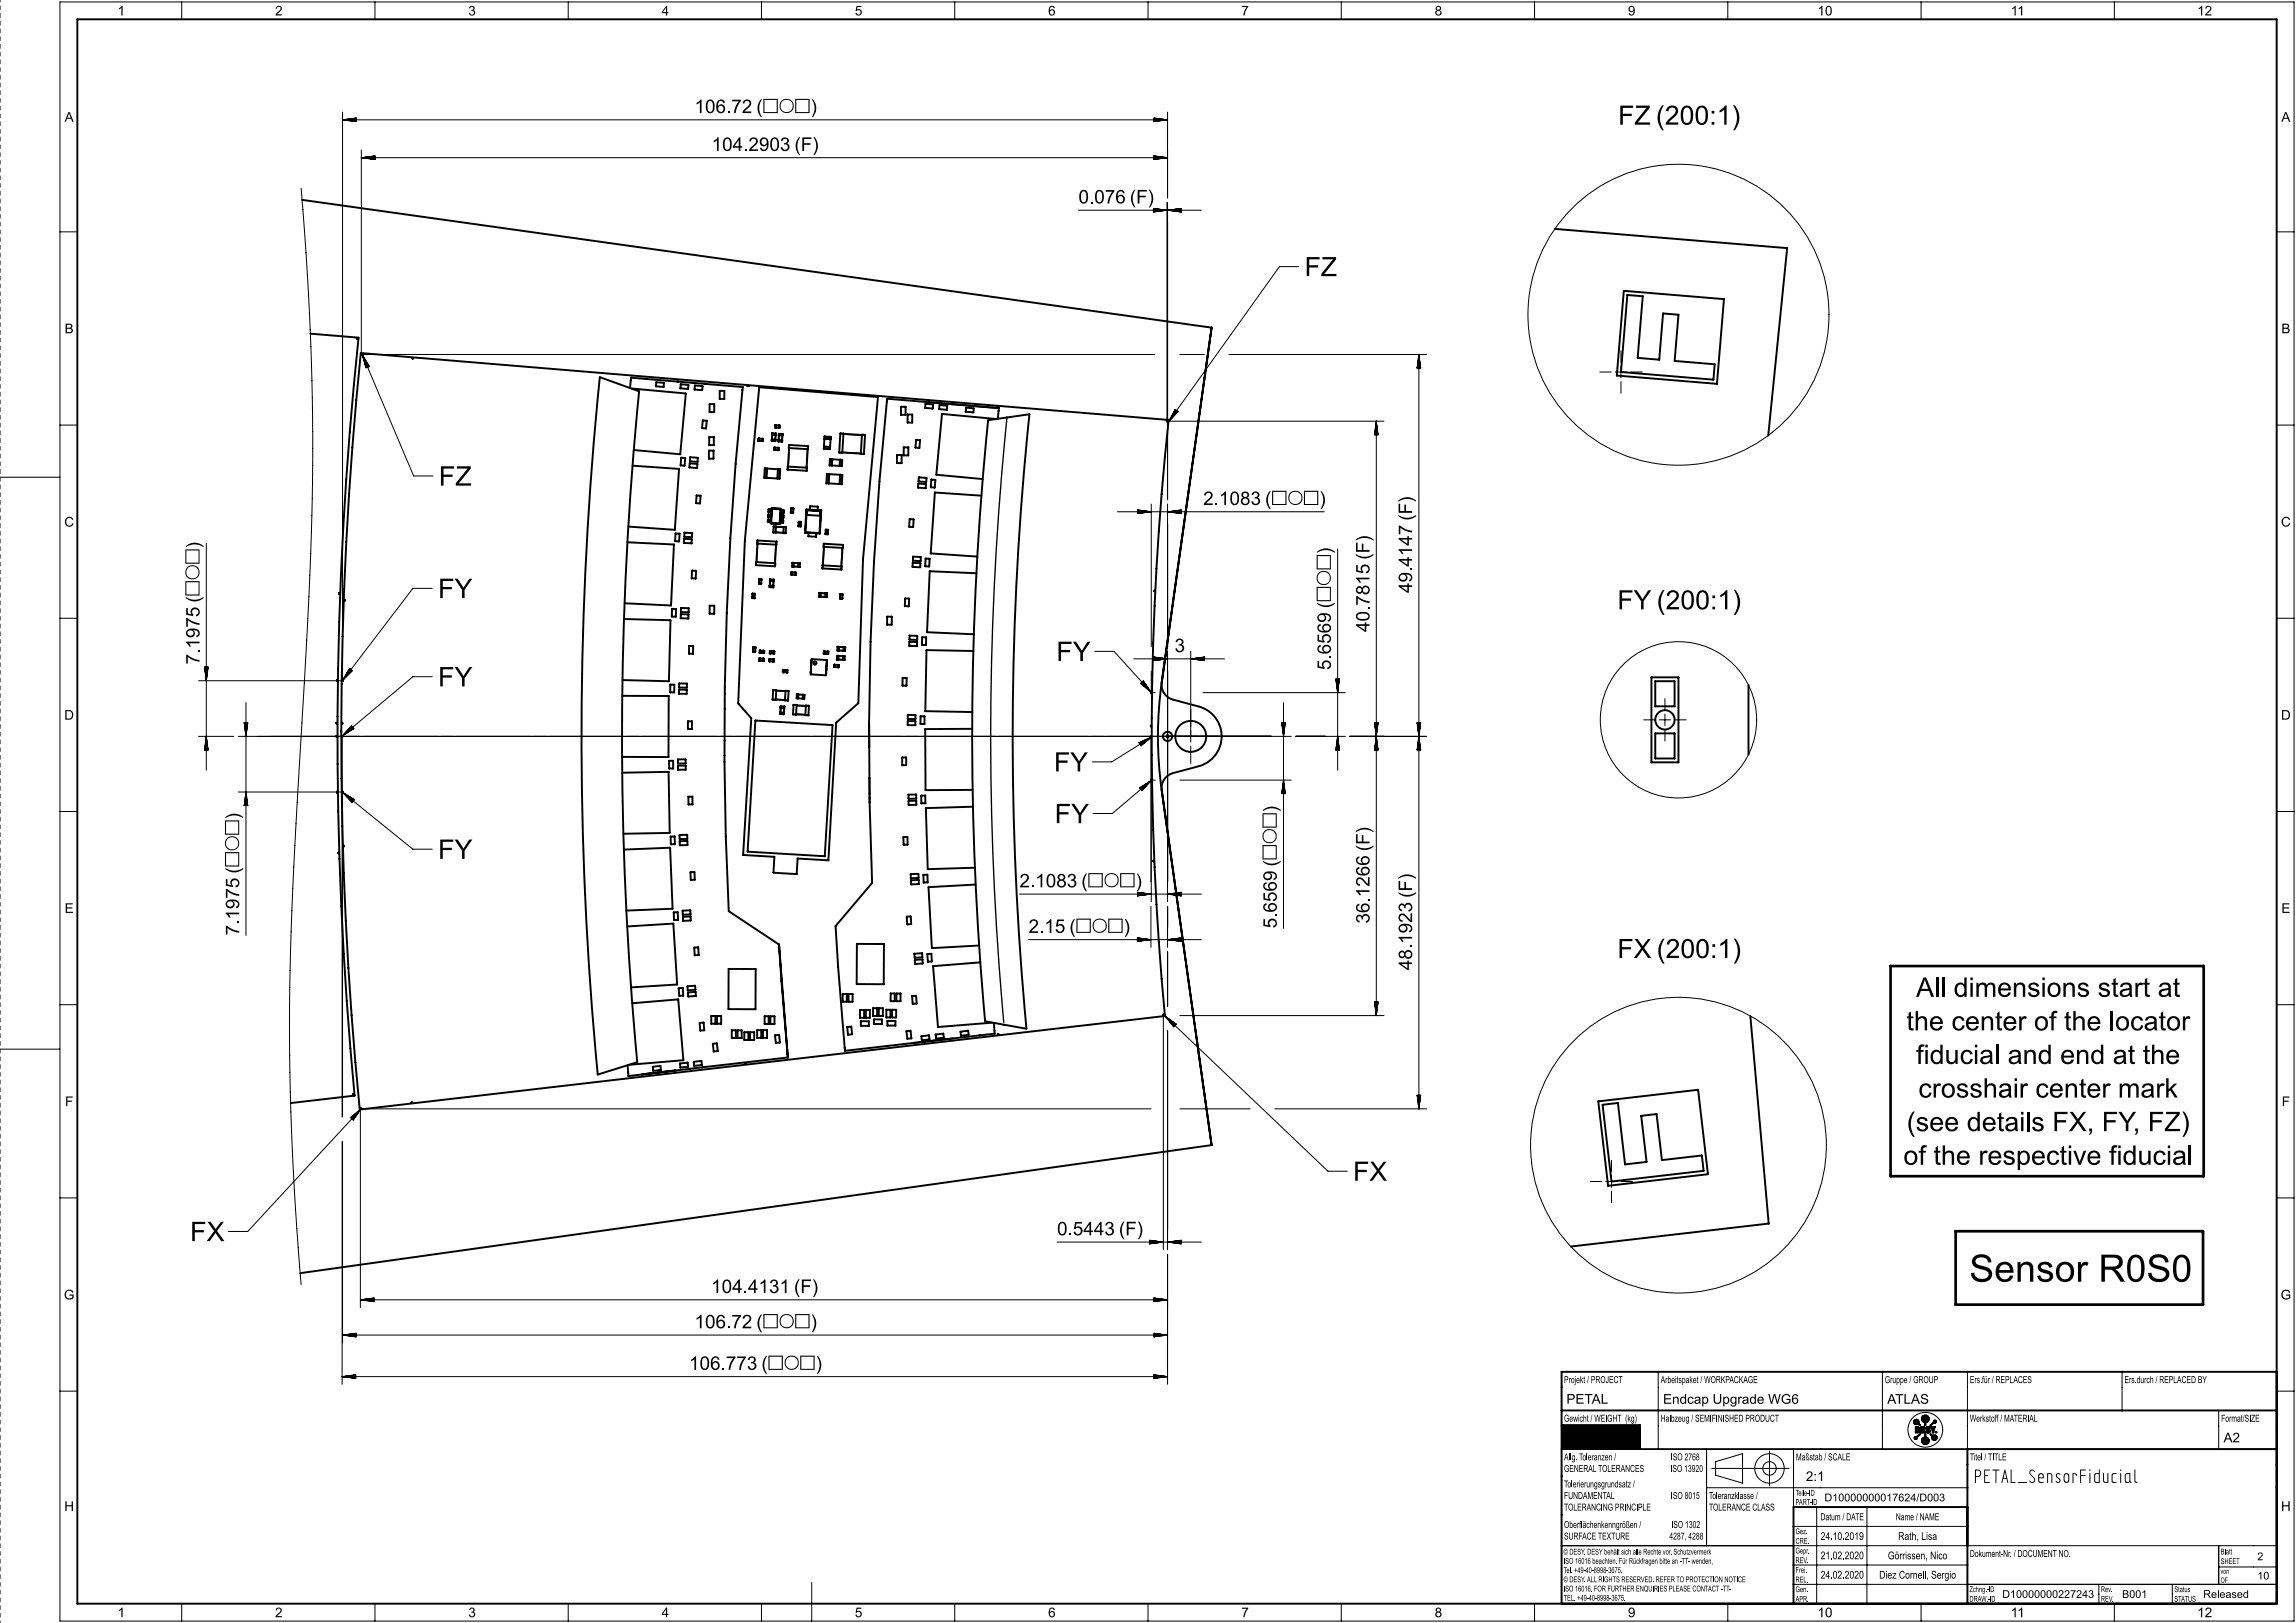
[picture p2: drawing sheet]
<svg xmlns="http://www.w3.org/2000/svg" width="594mm" height="420mm" viewBox="0 0 594 420" stroke-linecap="round" stroke-linejoin="round" font-family="sans-serif">
<defs><g id="words">
<text font-size="9.8" x="509.5" y="331.7">Sensor R0S0</text>
<g font-size="7">
<text x="113.5" y="125.7">FZ</text>
<text x="113.3" y="154.8">FY</text>
<text x="273.3" y="171.1">FY</text>
<text x="113.3" y="177.6">FY</text>
<text x="272.8" y="213">FY</text>
<text x="113.3" y="222.3">FY</text>
<text x="495.7" y="258">All dimensions start at</text>
<text x="493.2" y="266.6">the center of the locator</text>
<text x="495.7" y="275.3">fiducial and end at the</text>
<text x="496.3" y="284">crosshair center mark</text>
<text x="493.3" y="292.7">(see details FX, FY, FZ)</text>
<text x="492.4" y="301.4">of the respective fiducial</text>
<text x="49.2" y="321.2">FX</text>
</g>
<g font-size="6.9">
<text x="418.6" y="32.3">FZ (200:1)</text>
<text x="337.5" y="71.5">FZ</text>
<text x="418.4" y="157.7">FY (200:1)</text>
<text x="272.7" y="199.6">FY</text>
<text x="418.4" y="247.9">FX (200:1)</text>
<text x="350.1" y="305.6">FX</text>
</g>
<g font-size="4.9">
<text x="184.1" y="39.1">104.2903 (F)</text>
<text x="279" y="52.6">0.076 (F)</text>
<text x="365.3" y="153.5" transform="rotate(-90 365.3 153.5)">49.4147 (F)</text>
<text x="354.3" y="163.5" transform="rotate(-90 354.3 163.5)">40.7815 (F)</text>
<text x="303.9" y="168.7">3</text>
<text x="354.3" y="239" transform="rotate(-90 354.3 239)">36.1266 (F)</text>
<text x="365.3" y="251.1" transform="rotate(-90 365.3 251.1)">48.1923 (F)</text>
<text x="273.5" y="319.7">0.5443 (F)</text>
<text x="184" y="334.6">104.4131 (F)</text>
</g>
<text font-size="4.5" x="510.8" y="383.7">PETAL_SensorFiducial</text>
<g font-size="3.5">
<text x="30.4" y="4">1</text>
<text x="71.2" y="4">2</text>
<text x="121.2" y="4">3</text>
<text x="171.2" y="4">4</text>
<text x="221.2" y="4">5</text>
<text x="271.2" y="4">6</text>
<text x="321.2" y="4">7</text>
<text x="371.2" y="4">8</text>
<text x="421.2" y="4">9</text>
<text x="470.2" y="4">10</text>
<text x="520.2" y="4">11</text>
<text x="568.4" y="4">12</text>
<text x="16.7" y="31.5">A</text>
<text x="590.2" y="31.5">A</text>
<text x="16.7" y="86.2">B</text>
<text x="590.2" y="86.2">B</text>
<text x="16.6" y="136.3">C</text>
<text x="590.1" y="136.3">C</text>
<text x="16.6" y="186.2">D</text>
<text x="590.1" y="186.2">D</text>
<text x="16.7" y="236.2">E</text>
<text x="590.2" y="236.2">E</text>
<text x="16.8" y="286.2">F</text>
<text x="590.3" y="286.2">F</text>
<text x="16.5" y="336.3">G</text>
<text x="590" y="336.3">G</text>
<text x="405.2" y="363.2">PETAL</text>
<text x="430.3" y="363.3">Endcap Upgrade WG6</text>
<text x="488.3" y="363.3">ATLAS</text>
<text x="575.3" y="373.3">A2</text>
<text x="467.2" y="383.3">2:1</text>
<text x="16.6" y="391">H</text>
<text x="590.1" y="391">H</text>
<text x="30.4" y="418.5">1</text>
<text x="71.2" y="418.5">2</text>
<text x="121.2" y="418.5">3</text>
<text x="171.2" y="418.5">4</text>
<text x="221.2" y="418.5">5</text>
<text x="271.2" y="418.5">6</text>
<text x="321.2" y="418.5">7</text>
<text x="371.2" y="418.5">8</text>
<text x="421.2" y="418.5">9</text>
<text x="470.2" y="418.5">10</text>
<text x="520.2" y="418.5">11</text>
<text x="568.4" y="418.5">12</text>
</g>
<g font-size="2.8">
<text x="472" y="388.5">D10000000017624/D003</text>
<text x="471" y="398.5">24.10.2019</text>
<text x="491.1" y="398.5">Rath, Lisa</text>
<text x="471" y="403.5">21.02.2020</text>
<text x="488.4" y="403.5">Görrissen, Nico</text>
<text x="584" y="403.8">2</text>
<text x="471" y="408.5">24.02.2020</text>
<text x="486.2" y="408.5">Diez Cornell, Sergio</text>
<text x="518" y="413.5">D10000000227243</text>
<text x="549" y="413.5">B001</text>
<text x="570" y="413.5">Released</text>
<text x="584" y="408.8">10</text>
</g>
<g font-size="2.5">
<text x="404.6" y="357.9">Projekt / PROJECT</text>
<text x="429.6" y="357.9">Arbeitspaket / WORKPACKAGE</text>
<text x="487.6" y="357.9">Gruppe / GROUP</text>
<text x="509.6" y="357.9">Ers.für / REPLACES</text>
<text x="549.6" y="357.9">Ers.durch / REPLACED BY</text>
<text x="404.6" y="367.9">Gewicht / WEIGHT (kg)</text>
<text x="429.6" y="367.9">Halbzeug / SEMIFINISHED PRODUCT</text>
<text x="509.6" y="367.9">Werkstoff / MATERIAL</text>
<text x="574.6" y="367.9">Format/SIZE</text>
<text x="404.6" y="377.9">Allg. Toleranzen /</text>
<text x="432.3" y="377.9">ISO 2768</text>
<text x="464.6" y="377.9">Maßstab / SCALE</text>
<text x="509.6" y="377.9">Titel / TITLE</text>
<text x="404.6" y="380.9">GENERAL TOLERANCES</text>
<text x="432.2" y="380.9">ISO 13920</text>
<text x="404.6" y="384.9">Tolerierungsgrundsatz /</text>
<text x="404.6" y="387.9">FUNDAMENTAL</text>
<text x="432.3" y="387.9">ISO 8015</text>
<text x="442.1" y="387.9">Toleranzklasse /</text>
<text x="404.6" y="390.9">TOLERANCING PRINCIPLE</text>
<text x="404.6" y="395.4">Oberflächenkenngrößen /</text>
<text x="432.4" y="395.4">ISO 1302</text>
<text x="442.1" y="390.9">TOLERANCE CLASS</text>
<text x="471" y="393.4">Datum / DATE</text>
<text x="490.5" y="393.4">Name / NAME</text>
<text x="404.6" y="398.4">SURFACE TEXTURE</text>
<text x="431.9" y="398.4">4287, 4288</text>
<text x="509.6" y="402.9">Dokument-Nr. / DOCUMENT NO.</text>
</g>
<g font-size="2.1">
<text x="464.5" y="387.1">Teile-ID</text>
<text x="464.5" y="389.4">PART-ID</text>
<text x="464.5" y="397">Gez.</text>
<text x="464.5" y="399.5">CRE.</text>
<text x="404.5" y="402.3">© DESY. DESY behält sich alle Rechte vor. Schutzvermerk</text>
<text x="404.5" y="404.7">ISO 16016 beachten. Für Rückfragen bitte an -TT- wenden,</text>
<text x="404.5" y="407.1">Tel. +49-40-8998-3675.</text>
<text x="464.5" y="402">Gepr.</text>
<text x="464.5" y="404.5">REV.</text>
<text x="464.5" y="407">Frei.</text>
<text x="574.5" y="402.3">Blatt</text>
<text x="574.5" y="404.7">SHEET</text>
<text x="404.5" y="409.5">© DESY. ALL RIGHTS RESERVED. REFER TO PROTECTION NOTICE</text>
<text x="404.5" y="411.8">ISO 16016. FOR FURTHER ENQUIRIES PLEASE CONTACT -TT-</text>
<text x="464.5" y="409.5">REL.</text>
<text x="464.5" y="412">Gen.</text>
<text x="509.5" y="412">Zchng.-ID</text>
<text x="543.5" y="412">Rev.</text>
<text x="562.5" y="412">Status</text>
<text x="404.5" y="414.2">TEL. +49-40-8998-3675.</text>
<text x="464.5" y="414.5">APR.</text>
<text x="509.5" y="414.5">DRAW.-ID</text>
<text x="543.5" y="414.5">REV.</text>
<text x="562.5" y="414.5">STATUS</text>
</g>
<g font-size="2">
<text x="574.5" y="407.3">von</text>
<text x="574.5" y="409.6">OF</text>
</g>
</g></defs>
<g fill="none" stroke="#000" stroke-width=".26">
<path d="M0 0v.5M0 1.5v1M0 3.5v1M0 5.5v1M0 7.5v1M0 9.5v1M0 11.5v1M0 13.5v1M0 15.5v1M0 17.5v1M0 19.5v1M15.5 .5h578v419h-578z"/>
<path d="M47 .5v4.5M97 .5v4.5M147 .5v4.5M197 .5v4.5M247 .5v4.5M297 .5v4.5M347 .5v4.5M397 .5v4.5M447 .5v4.5M497 .5v4.5M547 .5v4.5M0 21.5v1"/>
<path d="M0 23.5v1M0 25.5v1M0 27.5v1M0 29.5v1M0 31.5v1M0 33.5v1M0 35.5v1M0 37.5v1M0 39.5v1M88.6 29v147.2h-37.2M88.6 31h213.5M88.6 31l3.5 .5"/>
<path d="M89 31.1h3.1M89.4 31.1h2.7M89.4 30.9h2.7M89.8 31.2h2.3M89.8 30.9h2.3M90.2 31.2h1.9M90.2 30.8h1.9M90.9 31.3h1.2M90.9 30.7h1.2M91.3 31.4h.8M91.3 30.7h.8M91.7 31.4h.4"/>
<path d="M91.7 30.6h.4M92.1 31.5h.1M92.1 30.6h.1M92.1 30.6v.9M92.1 30.6l-3.5 .4M93.5 38.8v52.9h205.2M298.6 30.6v.9M298.6 31.5h.1M298.6 31.4h.4M298.6 31.4h.8M298.6 31.3h1.1M298.6 31.2h2.3"/>
<path d="M298.6 31.1h2.7M298.6 31.1h3.1M298.6 30.6h.1M298.6 30.6h.4M298.6 30.7h.8M298.6 30.7h1.1M298.6 30.8h1.9M298.6 30.9h2.3M298.6 30.9h2.7M298.6 30.6l3.5 .4M300.5 31.2l-1.9 .1M302.1 29v22.2"/>
<path d="M302.1 31l-3.5 .5M0 41.5v1M0 43.5v1M0 45.5v1M0 47.5v1M0 49.5v1M0 51.5v1M0 53.5v1M0 55.5v1M0 57.5v1M0 59.5v1M77.9 48.7a777.5 777.5 0 0 1 1.1 122.5l-1.5 26.1a976.7 976.7 0 0 0-2.5 80.2 820.2 820.2 0 0 0 2.9 54.9"/>
<path d="M93.5 40.8h208.6M93.5 40.8l3.5 .5M93.9 40.8h3.1M93.9 40.9h3.1M94.2 40.7h2.8M94.2 40.9h2.8M95 40.6h2M95 41h2M95.4 40.6h1.6M95.4 41.1h1.6M95.8 40.5h1.2M95.8 41.1h1.2"/>
<path d="M96.2 40.5h.8M96.6 41.2h.4M97 40.4h.1M97 41.3h.1M97 40.3v1M97 40.3l-3.5 .5M279 54.4h31.8M298.4 53.9l3.5 .5-3.5 .5M298.4 54.9h.1M298.4 54.7h1.2M298.4 54.7h1.6M298.4 54.6h2"/>
<path d="M298.4 54.5h3.1M298.4 53.9h.1M298.4 54h.4M298.4 54l1.2 .1M298.4 54.1h1.6M298.4 54.2h2M298.4 54.2h2.3M298.4 54.3h3.1M298.4 53.9v1M298.6 40.3v1M298.6 40.3l3.5 .5M298.6 40.4h.1"/>
<path d="M298.6 40.4l.8 .1M298.6 40.5h1.1M298.6 40.6h1.5M298.6 40.6h1.9M298.6 40.7h2.7M298.6 40.8h3.1M298.6 41.3h.1M298.6 41.2h.4M298.6 41.1h1.5M298.6 41h1.9M298.6 40.9h3.1M299.2 54.8h-.8"/>
<path d="M299.7 41.1l-1.1 .1M301.1 54.5l-2.7 .1M301.3 40.9l-2.7 .1M301.9 52.4v56.6h56.2M302.1 52.4v76.9M302.1 40.8l-3.5 .5M302.4 54.5h3.2M302.4 54.3h3.2M302.8 54.5h2.8M303.2 54.2h2.4M303.6 54.6h2M303.6 54.2h2"/>
<path d="M304 54.7h1.6M304 54.1h1.6M304.4 54.7h1.2M304.4 54.1h1.2M304.8 54.8h.8M305.1 54h.5M305.5 54.9h.1M305.5 53.9h.1M305.6 53.9v1M305.6 53.9l-3.5 .5 3.5 .5M0 61.5v1M0 63.5v1"/>
<path d="M0 65.5v1M0 67.5v1M0 69.5v1M0 71.5v1M0 73.5v1M0 75.5v1M0 77.5v1M0 79.5v1M15.5 60h4.5M336 69h-5l-28.7 40.1M589 60h4.5M0 81.5v1"/>
<path d="M0 83.5v1M0 85.5v1M0 87.5v1M0 89.5v1M0 91.5v1M0 93.5v1M0 95.5v1M0 97.5v1M0 99.5v1M93.7 91.8l13.3 31.4h5M93.7 91.8l1 3.4M93.7 91.8l1.8 3"/>
<path d="M93.8 92.1l1.2 2.9-1.1-2.5M94 92.9l.9 2.1M94.1 92.4l1.1 2.5-.9-2.1M94.1 93.3l.8 1.8M94.3 94l.5 1.1M94.5 94.4l.3 .7M94.5 93.1l.8 1.8M94.6 94.8l.1 .4M94.9 93.8l.5 1.1M95.1 94.1l.3 .7M95.3 94.4l.2 .4M95.5 94.8h.1"/>
<path d="M95.5 94.8l-.8 .4M305.2 91.7h6.4M317.9 91.7h51.2M366.6 95.2h.9M366.6 95.2h.1M366.7 94.8v.4M366.7 94.4v.8M366.8 94v1.2M366.9 93.3v1.9M366.9 92.9v2.3M367 92.5v2.7M367 92.1v3.1"/>
<path d="M367.1 91.7v195.2M367.1 91.7l-.5 3.5M367.1 91.7l.4 3.5M367.2 92.5v2.7M367.2 92.9v2.3M367.3 93.3v1.9M367.4 94v1.2M367.4 94.4v.8M367.5 94.8v.4M367.5 95.2h.1M413.9 96.3h3M417.9 96.3h3"/>
<path d="M419.4 90.8v3M419.4 94.8v3M419.4 98.8v3M421.9 96.3h3M0 101.5v1M0 103.5v1M0 105.5v1M0 107.5v1M0 109.5v1M0 111.5v1M0 113.5v1M0 115.5v1"/>
<path d="M0 117.5v1M0 119.5v1M15.5 110h4.5M303.3 107.4l.9-1.3-1.1 1.6M303.7 107.7l.9-1.3-1.2 1.6M304 106l.7 .5M304 106l-1.7 3.1M304 106h.1M304 106l-.2 .4M304.1 106.1l-.7 1M304.2 107.1l.5-.6-.8 .9M304.2 106.2l-1.3 1.9"/>
<path d="M304.3 106.2l-1.8 2.6M304.4 106.3l-1.8 2.5M304.5 106.4l-1.6 2.1M304.7 106.5v.1M304.7 106.5l-2.4 2.6M355.6 112.5h.9M355.6 112.5h.1M355.7 112.1v.4M355.8 111.3v1.2M355.8 110.9v1.6M355.9 110.5v2M355.9 110.2v2.3"/>
<path d="M356 109.4v3.1M356.1 109v153.8M356.1 109l-.5 3.5M356.1 109l.4 3.5M356.1 109.4v3.1M356.2 109.8v2.7M356.2 110.2v2.3M356.3 110.9v1.6M356.4 111.3v1.2M356.4 111.7v.8M356.5 112.1v.4M589 110h4.5"/>
<path d="M0 121.5v1M0 125.5v1M0 127.5v1M0 129.5v1M0 131.5v1M0 133.5v1M0 135.5v1M0 137.5v1M0 139.5v1M15.5 123.5h-15.5v1M289.1 132.4h53.5M294.3 132l3.5 .4-3.5 .5z"/>
<path d="M294.3 132.5h2.8M294.3 132h.5M294.3 132.1h.8M294.3 132.1h1.2M294.3 132.2h2M294.3 132.3h2.4M294.3 132.3h2.8M294.3 132.4h3.2M294.3 132.9h.1M294.3 132.8h.5M294.3 132.8h.8M294.3 132.6h2"/>
<path d="M294.3 132.6h2.4M295.9 132.7h-1.6M297.8 130.4v36.9M302.1 130.4v36.9M302.1 132.4l3.5-.4v.9zM302.4 132.4h3.2M302.8 132.5h2.8M302.8 132.3h2.8M303.2 132.3h2.4M303.2 132.6h2.4M303.6 132.2h2M303.6 132.6h2"/>
<path d="M304 132.7h1.6M304.4 132.1h1.2M304.8 132.1h.8M304.8 132.8h.8M305.1 132h.5M305.1 132.8h.5M305.5 132.9h.1M0 141.5v1M0 143.5v1M0 145.5v1M0 147.5v1M0 149.5v1"/>
<path d="M0 151.5v1M0 153.5v1M0 155.5v1M0 157.5v1M0 159.5v1M15.5 160h4.5M53.4 140.6v58.7M111.8 152.3h-5l-18.1 23.8M346.1 142.1v57.2M589 160h4.5M0 161.5v1M0 163.5v1"/>
<path d="M0 165.5v1M0 167.5v1M0 169.5v1M0 171.5v1M0 173.5v1M0 175.5v1M0 177.5v1M0 179.5v1M52.9 172.7l.5 3.5 .4-3.5M52.9 172.7h.9M52.9 172.7h.1M53 172.7v.4"/>
<path d="M53 172.7v.8M53.1 172.7v1.5M53.2 172.7v1.9M53.2 172.7v2.3M53.3 172.7v3.1M53.4 172.7v3.1M53.5 172.7v2.7M53.6 172.7l-.1 2.3M53.6 172.7v1.5M53.7 172.7v1.2M53.7 172.7v.8M53.8 172.7v.4"/>
<path d="M89.2 175l1.5-1.8-1.7 2.2M89.5 175.2l1.4-1.8-2 2.4M90.4 173l.7 .6M90.4 173l-1.7 3.1M90.4 173h.1M90.5 173l-.3 .4M90.5 173.1l-.5 .6M90.5 173.1l-.7 .9M90.6 173.1l-1 1.3M90.7 173.2l-1.9 2.5M90.9 173.4l-1.1 1.6M91 173.5l-1 1.2"/>
<path d="M91.1 173.5l-.5 .6M91.1 173.5l-.2 .3M91.1 173.6h.1M91.1 173.6l-2.4 2.5M111.8 175.1h-5l-18.3 15.4M283.2 168.6h5l9.6 10.5M293.3 170.5h23.5M295.1 176.9l2.7 2.2M295.1 176.9h.1M295.2 176.8l.2 .3M295.2 176.7l.8 .9M295.3 176.7l1 1.2"/>
<path d="M295.3 176.7l1.3 1.4M295.3 176.6l1.9 2M295.4 176.6l2.1 2.3M295.6 176.4l1.3 1.5M295.6 176.4l1.1 1.1M295.7 176.3l.8 .9M295.8 176.3l.2 .3M295.8 176.2v.1M295.8 176.2l2 2.9M295.8 176.2l-.7 .7M297.4 178.5l-1.9-2 2.1 2.3M297.8 173.7v5.5h1.1"/>
<path d="M298.6 170v1M298.6 171h.1M298.6 170.8h1.1M298.6 170.8h1.5M298.6 170.7h1.9M298.6 170.5h3.1M298.6 170h.1M298.6 170.1h.4M298.6 170.1l1.1 .1M298.6 170.2h1.5M298.6 170.3h1.9M298.6 170.3h2.3"/>
<path d="M298.6 170.4h3.1M298.6 170l3.5 .5-3.5 .5M299.4 170.9h-.8M301.3 170.6h-2.7M302.1 168.5v64.9M308.1 168.5v23.6M308.4 170.5h3.2M308.4 170.4h3.2M308.8 170.6h2.8M309.2 170.3h2.4M309.6 170.7h2M309.6 170.3h2"/>
<path d="M310 170.8h1.6M310 170.2h1.6M310.4 170.8h1.2M310.4 170.2h1.2M310.8 170.9h.8M311.1 170.1h.5M311.2 179.2h36.9M311.5 171h.1M311.5 170h.1M311.6 170l-3.5 .5 3.5 .5M311.6 170v1M345.6 175.7l.5 3.5 .4-3.5"/>
<path d="M345.6 175.7h.9M345.6 175.7v.1M345.7 175.7v.5M345.7 175.7v.8M345.8 175.7v1.2M345.8 175.7l.1 2M345.9 175.7v2.4M346 175.7v2.8M346 175.7v3.2M346.2 175.7v2.8M346.2 175.7v2.4M346.3 175.7v2"/>
<path d="M346.4 175.7v1.2M346.4 175.7v.8M346.5 175.7v.5M346.5 175.7v.1M0 181.5v1M0 183.5v1M0 185.5v1M0 187.5v1M0 189.5v1M0 191.5v1M0 193.5v1M0 195.5v1"/>
<path d="M0 197.5v1M0 199.5v1M51.4 190.6h9.1M52.9 194.1l.5-3.5 .4 3.5M52.9 194.1h.9M52.9 194v.1M53 193.6v.5M53 193.3v.8M53.1 192.5v1.6M53.2 192.1v2M53.2 191.7v2.4M53.3 190.9v3.2"/>
<path d="M53.4 190.9v3.2M53.5 191.3v2.8M53.5 191.7v2.4M53.6 192.5v1.6M53.7 192.9v1.2M53.7 193.3v.8M53.8 193.6v.5M61.6 190.6h272.5M63.2 187.1l.4 3.5 .5-3.5M63.2 187.1h.9M63.2 187.1h.1M63.2 187.1l.1 .8"/>
<path d="M63.3 187.1v1.1M63.4 187.1v1.5M63.4 187.1v1.9M63.5 187.1v2.7M63.6 187.1v3.1M63.6 181.8v60.3M63.7 187.1v3.1M63.8 187.1v2.3M63.8 187.1v1.9M63.9 187.1v1.5M64 187.1l-.1 1.1M64 187.1v.4"/>
<path d="M64.1 187.1h.1M88.5 190.6v98.5M89.9 189l1.2-1-1.5 1.3M90.9 187.8l.6 .8M90.9 187.8l-2.4 2.7M90.9 187.9l-.2 .3M91 187.9l-.9 .8M91.1 188.1l-1.8 1.5M91.2 188.1l-2.4 2.1M91.3 188.2l-2.4 2M91.3 188.3l-2.1 1.7M91.4 188.4l-1.9 1.4"/>
<path d="M91.4 188.4l-1.2 1M91.4 188.4l-.9 .8M91.5 188.5l-.7 .5M91.5 188.6h.1M91.5 188.6l-3 1.9M294.7 192.2l.5 .8M294.7 192.2h.1M295.1 192l-.4 .2M295.2 193h.1M295.4 191.9l-.7 .4M295.5 192.7l-.4 .2M295.8 191.7l-1 .6"/>
<path d="M296.1 192.2l-1 .7 .7-.4M296.5 191.4l-1.7 1M296.7 191.7l-1.7 1.1M297 191.5l-2 1.2M297.2 191.1l-2.3 1.4 1.9-1.3M297.3 191.2l-2.3 1.5M297.5 190.9l-2.6 1.6M297.8 190.6v37.6M297.9 190.7l-10.3 6.5h-5M297.9 190.7l-3.2 1.5M297.9 190.7l-2.7 2.3M308.1 193.1v4.5"/>
<path d="M331.6 187.1h.9M331.6 187.1l.5 3.5 .4-3.5M331.6 187.1h.1M331.7 187.1v.4M331.7 187.1l.1 1.1M331.8 187.1v1.5M331.9 187.1v1.9M331.9 187.1l.1 2.7M332 187.1v3.1M332.1 181.8v58.4M332.1 187.1v3.1M332.2 187.1v2.7"/>
<path d="M332.3 187.1v1.9M332.3 187.1v1.5M332.4 187.1v1.1M332.5 187.1l-.1 .8M332.5 187.1h.1M335.2 190.6h12.9M345.6 194.1h.9M345.6 194.1l.5-3.5 .4 3.5M345.6 194v.1M345.7 193.6v.5M345.7 193.3v.8M345.8 192.9v1.2"/>
<path d="M345.9 192.1v2M345.9 191.7v2.4M346 191.3v2.8M346 190.9v3.2M346.2 191.3v2.8M346.2 191.7v2.4M346.3 192.1v2M346.4 192.9v1.2M346.4 193.3v.8M346.5 193.6v.5M346.5 194v.1M349.2 190.6h19.9"/>
<path d="M355.6 194.1h.9M355.6 187.1h.9M355.6 187.1l.9 7M355.6 187.1h.1M355.6 194v.1M355.7 187.1v.4M355.7 193.6v.5M355.7 187.1l.1 1.1M355.8 192.9v1.2M355.8 187.1v1.5M355.8 192.5v1.6M355.9 187.1v1.9"/>
<path d="M355.9 192.1v2M355.9 187.1v2.3M355.9 191.7v2.4M356 187.1v3.1M356 190.9v3.2M356.1 187.1v3.1M356.1 190.9v3.2M356.2 187.1v2.7M356.2 191.3v2.8M356.2 191.7v2.4M356.3 187.1l-.1 2.3M356.3 187.1v1.5"/>
<path d="M356.3 192.5v1.6M356.4 187.1v1.1M356.4 192.9v1.2M356.4 187.1v.8M356.4 193.3v.8M356.5 193.6v.5M356.5 187.1v.4M356.5 187.1l-.9 7M366.6 194.1h.9M366.6 187.1h.9M366.6 187.1l.9 7M366.6 187.1h.1"/>
<path d="M366.6 194v.1M366.7 187.1v.4M366.7 193.6v.5M366.7 187.1v.8M366.7 193.3v.8M366.8 187.1v1.1M366.8 192.9v1.2M366.8 187.1l.1 1.9M366.9 192.1v2M366.9 187.1v2.3M366.9 191.7v2.4M367 187.1v2.7"/>
<path d="M367 191.3v2.8M367 187.1v3.1M367 190.9v3.2M367.2 187.1v2.7M367.2 191.3v2.8M367.2 187.1v2.3M367.2 191.7v2.4M367.3 192.1v2M367.3 187.1v1.9M367.4 187.1v1.1M367.4 192.9v1.2M367.4 187.1v.8"/>
<path d="M367.4 193.3v.8M367.5 187.1v.4M367.5 193.6v.5M367.5 187.1h.1M367.5 194v.1M367.5 187.1l-.9 7M425.2 186.3h3M429.2 186.3h3M430.7 180.8v3M430.7 184.8v3M430.7 188.8v3M433.2 186.3h3"/>
<path d="M0 201.5v1M0 203.5v1M0 205.5v1M0 207.5v1M0 209.5v1M0 211.5v1M0 213.5v1M0 215.5v1M0 217.5v1M0 219.5v1M15.5 210h4.5M61.6 205h27v84"/>
<path d="M63.2 208.5l.4-3.5 .5 3.5M63.2 208.5h.9M63.2 208.4v.1M63.3 207.7v.8M63.3 207.3v1.2M63.4 206.9v1.6M63.4 206.5v2M63.5 205.7v2.8M63.6 205.3v3.2M63.7 205.3v3.2M63.8 206.1v2.4M63.8 206.5v2"/>
<path d="M63.9 206.9v1.6M63.9 207.3v1.2M64 208v.5M64.1 208.4v.1M88.7 205.1l18.1 14.7h5M88.7 205.1l2.4 2.5M88.7 205.1l3 1.8M88.9 205.3l2.4 2M89.2 205.6l2.1 1.7M89.3 205.5l2.2 1.6-1.8-1.4M89.5 205.9l1.8 1.5M89.7 206.2l1.5 1.2"/>
<path d="M90 205.9l1.5 1.2M90.3 206.8l.9 .7M90.5 207l.6 .6-.3-.3M90.6 206.3l1 .7M91 206.5l.6 .5M91.1 207.6h.1M91.3 206.7l.3 .3M91.6 206.9h.1M91.7 206.9l-.6 .7M294.8 203.9l.6 .7M294.9 203.9h-.1M295.2 203.7l-.3 .2"/>
<path d="M295.5 204.6h-.1M295.8 203.3l-.9 .7M296 204l-.6 .5M296.2 203l-1.2 1.1M296.2 203.7l-.9 .8M296.5 202.8l-1.5 1.3M296.5 203.4l-1.2 1M296.8 202.6l-1.8 1.5M297 202.9l-1.8 1.5M297.5 202.2l-2.4 2M297.5 202.3l-2.3 2 2.1-1.7M297.8 202l-10 8.5h-5"/>
<path d="M297.8 202l-3 1.9M297.8 202l-2.4 2.6M298.9 201.9h-1.1v31.5M305.2 201.9h28.9M331.6 205.4l.5-3.5 .4 3.5M331.6 205.4h.9M331.6 205.3v.1M331.7 205v.4M331.8 204.2v1.2M331.8 203.8v1.6M331.9 203.4v2M332 202.6v2.8"/>
<path d="M332 202.3v3.1M332.1 202.3v3.1M332.2 202.6v2.8M332.3 203.4v2M332.3 203.8v1.6M332.4 204.2v1.2M332.4 204.6v.8M332.5 205.3v.1M589 210h4.5M0 221.5v1M0 223.5v1M0 225.5v1"/>
<path d="M0 227.5v1M0 229.5v1M0 231.5v1M0 233.5v1M0 235.5v1M0 237.5v1M0 239.5v1M263.7 231.4h47.1M294.3 230.9l3.5 .5-3.5 .4zM294.3 230.9h.1M294.3 231h.5M294.3 231h.8"/>
<path d="M294.3 231.1h1.6M294.3 231.2h2M294.3 231.2h2.4M294.3 231.3h2.8M294.3 231.7h.8M294.3 231.7h1.2M294.3 231.5h2.4M294.3 231.5h2.8M294.3 231.4h3.2M294.8 231.8h-.5M296.3 231.6h-2M297.8 234.6v10.6"/>
<path d="M302.1 234.6v10.6M302.1 231.4l3.5-.5v.9zM302.4 231.4h3.2M302.8 231.3h2.8M302.8 231.5h2.8M303.2 231.2h2.4M303.2 231.5h2.4M303.6 231.2h2M303.6 231.6h2M304 231.1h1.6M304.4 231.7h1.2M304.8 231h.8"/>
<path d="M304.8 231.7h.8M305.1 231h.5M305.1 231.8h.5M305.5 230.9h.1M0 241.5v1M0 243.5v1M0 245.5v1M0 247.5v1M0 249.5v1M0 251.5v1M0 253.5v1M0 255.5v1"/>
<path d="M0 257.5v1M0 259.5v1M15.5 260h4.5M266.1 243.2h44.7M294.3 243.6h.1M294.3 243.6h.4M294.3 243.5h.8M294.3 243.5h1.1M294.3 243.3h2.3M294.3 243.3h2.7M294.3 242.7h.1M294.3 242.8h.4"/>
<path d="M294.3 242.8h.8M294.3 242.9h1.1M294.3 242.9l1.9 .1M294.3 243h2.3M294.3 243.1h2.7M294.3 243.1h3.1M294.3 242.7l3.5 .5-3.5 .4M294.3 242.7v.9M296.2 243.4h-1.9M302.1 246.3v14.1M302.4 243.1h3.2M302.8 243.3h2.8"/>
<path d="M302.8 243.1h2.8M303.2 243.3h2.4M303.2 243h2.4M303.6 243.4h2M303.6 243h2M304.4 243.5h1.2M304.4 242.9h1.2M304.8 243.5h.8M304.8 242.8h.8M305.1 243.6h.5M305.1 242.8h.5M305.5 243.6h.1"/>
<path d="M305.5 242.7h.1M305.6 242.7v.9M305.6 242.7l-3.5 .5 3.5 .4M355.6 259.3h.9M355.6 259.3l.5 3.5M355.6 259.3h.1M355.7 259.3v.4M355.7 259.3l.1 1.2M355.8 259.3v1.6M355.9 259.3v2M355.9 259.3v2.4M356 259.3v3.1"/>
<path d="M356.1 259.3v3.1M356.2 259.3v2.7M356.3 259.3l-.1 2.4M356.3 259.3v1.6M356.4 259.3v1.2M356.4 259.3v.8M356.5 259.3v.4M356.5 259.3l-.4 3.5M589 260h4.5M0 261.5v1M0 263.5v1M0 265.5v1"/>
<path d="M0 267.5v1M0 269.5v1M0 273.5v1M0 275.5v1M0 277.5v1M0 279.5v1M15.5 271.5h-15.5v1M301 262.8v60.6M301.4 263l42.2 40.1h5M301.4 263l2.3 2.7M301.4 263l2.9 2M301.4 263l2.6 2.4"/>
<path d="M301.8 263.2l2.2 2.1M301.9 263.6l2 1.8M302.1 266.7v56.7M302.2 263.9l1.6 1.6M302.4 263.6l1.7 1.7M302.7 264.5l1.1 1.1-.9-.8M302.7 263.9l1.4 1.3M303 264.1l1.1 1.1M303.2 265.1l.5 .5M303.3 264.3l.9 .8M303.6 265.7h.1M304 264.8l.3 .2"/>
<path d="M304.3 265l-.6 .7M305.2 262.8h52.9M0 281.5v1M0 283.5v1M0 285.5v1M0 287.5v1M0 289.5v1M0 291.5v1M0 293.5v1M0 295.5v1M0 297.5v1M0 299.5v1"/>
<path d="M88.5 295.4v62.8M88.6 295.3v52.2M90.7 289.2l.7 .6M90.7 289.2h.1M91 288.9l-.2 .3M91.4 289.8h.1M91.6 288.4l-.8 .9M91.9 289.2l-.5 .6M91.9 288.2l-1 1.1M92.2 287.9l-1.3 1.5M92.3 288.5l-1 1.2 .8-.9M92.8 287.4l-1.8 2"/>
<path d="M93 287.6l-1.8 2 1.3-1.4M93.1 287.2l-2.1 2.3M93.2 287.3l-2.1 2.2M93.4 286.9l-29.3 31.8h-5M93.4 286.9l-2.7 2.3M93.4 286.9l-2 2.9M297.8 286.9h-204.6v51.5M305.2 286.9h18.2M329.8 286.9h39.3M366.6 283.4h.9M366.6 283.4l.5 3.5M366.6 283.4v.1"/>
<path d="M366.7 283.4v.5M366.7 283.4v.8M366.8 283.4v1.2M366.8 283.4l.1 2M366.9 283.4v2.4M367 283.4v2.8M367 283.4v3.2M367.2 283.4v2.8M367.2 283.4v2.4M367.3 283.4v2M367.4 283.4v1.2M367.4 283.4v.8"/>
<path d="M367.5 283.4v.5M367.5 283.4v.1M367.5 283.4l-.4 3.5M0 301.5v1M0 303.5v1M0 305.5v1M0 307.5v1M0 309.5v1M0 311.5v1M0 313.5v1M0 315.5v1M0 317.5v1"/>
<path d="M0 319.5v1M15.5 310h4.5M411.4 305.8h3M415.4 305.8h3M416.9 300.3v3M416.9 304.3v3M416.9 308.3v3M419.4 305.8h3M589 310h4.5M0 321.5v1M0 323.5v1M0 325.5v1"/>
<path d="M0 327.5v1M0 329.5v1M0 331.5v1M0 333.5v1M0 335.5v1M0 337.5v1M0 339.5v1M93.2 336.4h208.9M93.2 336.4l3.5 .4M93.2 336.4l3.5-.5v.9M93.6 336.3h3.1M94 336.5h2.7"/>
<path d="M94 336.3h2.7M94.4 336.5h2.3M94.4 336.2h2.3M94.8 336.6h1.9M94.8 336.2h1.9M95.2 336.6h1.5M95.5 336.1h1.2M95.9 336.7h.8M95.9 336h.8M96.3 336.8h.4M96.3 336h.4M96.7 336.8h.1"/>
<path d="M273.5 321.4h37.3M297.5 321.9h.1M297.5 321.8h.4M297.5 321.8h.8M297.5 321.6h1.9M297.5 321.6h2.3M297.5 321.5h2.7M297.5 321h.4M297.5 321.1h.8M297.5 321.1h1.2M297.5 321.2h1.9M297.5 321.3h2.3"/>
<path d="M297.5 321.3h2.7M297.5 321.4h3.1M297.5 321l3.5 .4-3.5 .5zM298.6 336.8h.1M298.6 336.8h.4M298.6 336.7h.8M298.6 336.6h1.9M298.6 336.5h2.3M298.6 336.5h2.7M298.6 335.9l.4 .1M298.6 336h.8M298.6 336.1h1.1"/>
<path d="M298.6 336.1l1.9 .1M298.6 336.2h2.3M298.6 336.3h2.7M298.6 336.3h3.1M299 321.7h-1.5M300.1 336.6l-1.5 .1M302.1 324.6v33.6M302.1 336.4l-3.5-.5v.9M302.1 336.4l-3.5 .4M302.1 321.4l3.5-.4v.9zM302.4 321.4h3.2M302.8 321.5h2.8"/>
<path d="M302.8 321.3h2.8M303.2 321.6h2.4M303.2 321.3h2.4M303.6 321.6h2M303.6 321.2h2M304 321.7h1.6M304.4 321.1h1.2M304.8 321.8h.8M304.8 321.1h.8M305.1 321.8h.5M305.1 321h.5M305.5 321.9h.1"/>
<path d="M0 341.5v1M0 343.5v1M0 345.5v1M0 347.5v1M0 349.5v1M0 351.5v1M0 353.5v1M0 355.5v1M0 357.5v1M0 359.5v1M15.5 360h4.5M88.5 356.2h213.6"/>
<path d="M88.5 356.2l3.5 .5M88.6 345.5h213.5M88.6 345.5l3.5 .4M88.9 356.3h3.1M88.9 356.2h3.1M89 345.4h3.1M89.3 356.3h2.7M89.3 356.1h2.7M89.4 345.6h2.7M89.4 345.4h2.7M89.8 345.6h2.3M89.8 345.3h2.3"/>
<path d="M90.1 356.4h1.9M90.1 356h1.9M90.2 345.7h1.9M90.4 356.5h1.6M90.4 356h1.6M90.5 345.7h1.6M90.5 345.2h1.6M90.8 356.5h1.2M90.8 355.9h1.2M90.9 345.2h1.2M91.2 355.9h.8M91.3 345.8h.8"/>
<path d="M91.3 345.1h.8M91.6 356.6h.4M91.7 345.9h.4M91.7 345.1h.4M92 356.7h.1M92 355.8h.1M92 355.8v.9M92 355.8l-3.5 .4M92.1 345.9h.1M92.1 345v.9M92.1 345l-3.5 .5M298.6 345.7h1.9"/>
<path d="M298.6 345.6h2.3M298.6 345.6h2.7M298.6 345v.9M298.6 355.8v.9M298.6 356.7h.1M298.6 356.6h.4M298.6 356.5h1.5M298.6 356.4h1.9M298.6 356.3h3.1M298.6 355.8h.1M298.6 355.8l.8 .1M298.6 355.9h1.1"/>
<path d="M298.6 356h1.5M298.6 356h1.9M298.6 356.1h2.7M298.6 356.2h3.1M298.6 355.8l3.5 .4M298.6 345.9h.1M298.6 345.9h.4M298.6 345.8h.8M298.6 345l.4 .1M298.6 345.1h.8M298.6 345.2h1.1M298.6 345.2h1.5"/>
<path d="M298.6 345.3h2.3M298.6 345.4h2.7M298.6 345.4h3.1M298.6 345l3.5 .5M299.7 356.5l-1.1 .1M300.1 345.7l-1.5 .1M301.3 356.3l-2.7 .1M302.1 356.2l-3.5 .5M302.1 345.5l-3.5 .4M429 355v20M487 355v20M509 355v35h-38"/>
<path d="M549 355v10M589 360h4.5M0 361.5v1M0 363.5v1M0 365.5v1M0 367.5v1M0 369.5v1M0 371.5v1M0 373.5v1M0 375.5v1M0 377.5v1M0 379.5v1"/>
<path d="M404 375h185M404 365h83M404.3 374.7h20M404.3 374.6h20M404.3 374.5h20M404.3 374.4h20M404.3 374.3h20M404.3 374.2h20M404.3 374.1h20M404.3 374h20M404.3 373.9h20M404.3 373.8h20"/>
<path d="M404.3 373.7h20M404.3 373.6h20M404.3 373.5h20M404.3 373.4h20M404.3 373.3h20M404.3 373.2h20M404.3 373.1h20M404.3 373h20M404.3 372.9h20M404.3 372.8h20M404.3 372.7h20M404.3 372.6h20"/>
<path d="M404.3 372.5h20M404.3 372.4h20M404.3 372.3h20M404.3 372.2h20M404.3 372.1h20M404.3 372h20M404.3 371.9h20M404.3 371.8h20M404.3 371.7h20M404.3 371.6h20M404.3 371.5h20M404.3 371.4h20"/>
<path d="M404.3 371.3h20M404.3 371.2h20M404.3 371.1h20M404.3 371h20M404.3 370.9h20M404.3 370.8h20M404.3 370.7h20M404.3 370.6h20M404.3 370.5h20M404.3 370.4h20M404.3 370.3h20M404.3 370.2h20"/>
<path d="M404.3 370.1h20M404.3 370h20M404.3 369.9h20M404.3 369.8h20M404.3 369.7h20M404.3 369.6h20M404.3 369.5h20M404.3 369.4h20M404.3 369.3h20M404.3 369.2h20M404.3 369.1h20M404.3 369h20"/>
<path d="M404.3 368.9h20M404.3 368.8h20M441.5 375v25M442.8 380h20.1M443.8 378.3l7-2.1v7.6l-7-2.1zM457.8 375.5v9M464 375v40M495 368h1.4M495 367.9h1.4M495 368.1h1.4M495 367.8h1.4M495.1 367.8h1.3"/>
<path d="M495.1 368.2h1.3M495.1 367.7h1.3M495.1 368.3h1.3M495.1 368.3l1.3 .1M495.1 367.6h1.2M495.2 367.6h1.1M495.2 368.4h1.2M495.2 367.5h1.1M495.2 372.1h.8M495.2 372.2h.8M495.2 372h.8M495.2 368.5h1.3"/>
<path d="M495.2 372.3h.8M495.2 367.5h1M495.3 371.9l.6-.1 .9-.7-.8 .8a.4 .4 0 0 1-.4 .6 .4 .4 0 0 1-.3-.6zM495.3 368.5h1.2M495.3 372.4h.6M495.3 371.8h.8M495.4 372.4h.5M495.4 368.6h.7M495.4 367.4h.7M495.4 371.8h.8M495.4 372.5h.4M495.5 367.3h.5"/>
<path d="M495.5 370.7h.9M495.5 370.6h1M495.5 370.5h.4M495.5 370.4h.4M495.5 370.3h.4M495.5 370.2h.4M495.5 370.1h.4M495.5 370h.4M495.5 369.9h.4M495.5 369.8h.4M495.5 369.7h.4M495.5 369.6h.4"/>
<path d="M495.5 369.4l1 .1M495.5 369.4h1M495.5 369.3h.9M495.6 371.7h.1M495.6 372.5h.1M495.6 368.7h.3M495.7 367.3h.1M495.9 369.5v1M495.9 371.7h.3M496.1 371.9h-.8M496.1 369.2l.3 .1M496.1 371.6h.3"/>
<path d="M496.1 369.5h-.6M496.1 370.5h-.1M496.1 369.5l.1 .1M496.1 369.5h.4M496.2 371.5h.3M496.2 370.5h.3M496.2 369.6h.4M496.2 370.4h.4M496.2 369.6v.2M496.2 370.4l-.1 .1M496.2 369.7h.4M496.2 370.3h.4"/>
<path d="M496.2 370.2h.4M496.2 369.8h.4M496.2 370.2v.2M496.2 370h.4M496.2 369.9h.4M496.2 369.8v.4M496.3 368.6h.3M496.3 368.3a.71 .71 0 0 0-.5-1 .71 .71 0 0 0-.7 .9 .71 .71 0 0 0 1.1 .3l.5 .4M496.3 368.3l.5 .5M496.3 371.4h.4M496.3 369.3l-.8-.1v1.6h.8M496.4 369.3l.1 .1"/>
<path d="M496.4 371.6l-.4 .1M496.4 368.7h.3M496.4 371.3h.3M496.4 368.7h.4M496.5 371.3h.3M496.5 368.8h.4M496.5 370.6l-.4 .2M496.5 369.4l.1 .5M496.5 370.5l-1 .1M496.6 370.3l-.4 .1M496.6 371.4l-.4 .1M496.6 370.1l-.1 .5"/>
<path d="M496.6 370.1h-.4M496.6 369.9v.2M496.6 368.9h.3M496.6 371.1h.3M496.7 368.9h.1M496.7 371.1h.1M496.8 368.8l-.1 .1M496.9 371.2h-.4M497 369.5h.9v-.3h-.9v1.6h.9v-.3h-.9M497 370.7h.9M497 370.6h.9M497 370.5h.9"/>
<path d="M497 370.4h.4M497 370.3h.4M497 370.2h.4M497 369.8h.9v.3l-.9 .1M497 370.1h.9M497 370h.9M497 369.9h.9M497 369.8h.4M497 369.7h.4M497 369.6h.4M497 369.4h.9M497 369.3h.9"/>
<path d="M497.1 372.9h2M497.1 372.8h2M497.1 367.2h2M497.1 367.1h2M497.1 373h2M497.1 367.3h2M497.1 372.7h2M497.1 367h2M497.1 367.4h2M497.1 373.1h2M497.1 372.6h2M497.2 367.4h1.8"/>
<path d="M497.2 366.9h1.8M497.2 373.1h1.8M497.2 372.6h1.8M497.2 373.2h1.8M497.2 366.8h1.8M497.2 367.5h1.8M497.2 372.5h1.8M497.2 367.6h1.8M497.2 372.4h1.8M497.2 373.3h1.8M497.2 366.7h1.8M497.3 366.7h1.6"/>
<path d="M497.3 367.7h1.6M497.3 372.3h1.6M497.3 373.4h1.6M497.3 366.6h1.6M497.3 367.8h1.6M497.3 372.2h1.6M497.3 373.5h1.5M497.4 366.5h1.4M497.4 367.8h1.4M497.4 372.2h1.4M497.4 369.5v.3M497.4 370.1v.4"/>
<path d="M497.4 373.5h1.4M497.4 367.9h1.4M497.4 372.1h1.4M497.4 373.6h1.4M497.5 366.4h1.2M497.5 373.6h1.2M497.5 368h1.2M497.6 372h1M497.6 368h1M497.7 372h.8M497.7 373.7h.8M497.7 366.3h.8"/>
<path d="M497.7 368.1h.8M497.8 371.9h.6M497.8 373.8h.6M497.8 366.2h.6M497.9 368.1h.4M498 371.9a.98 .98 0 0 0-.7 1.5 .98 .98 0 0 0 1.6 0 .98 .98 0 0 0-.7-1.5M498 368.8v-.7a.98 .98 0 0 1-.7-1.5 .98 .98 0 0 1 1.6 0 .98 .98 0 0 1-.7 1.5v.7M498 371.2h.2M498 368.8h.2M498 371.8h.2M498 371.7h.2M498 371.6h.2"/>
<path d="M498 371.5h.2M498 371.4h.2M498 371.3h.2M498 371.2v.7M498 368.7h.2M498 368.6h.2M498 368.5h.2M498 368.4h.2M498 368.3h.2M498 368.2h.2M498 368.9h.2M498 371.1h.2"/>
<path d="M498.1 373.8h.1M498.1 371.1h.1M498.2 371.2v.7M498.3 370.4h.3M498.3 370.4v.1M498.3 370.3h.3M498.3 370.5h.3M498.3 370.5h.1M498.3 369.6v.1M498.3 370.5h1M498.3 369.7h.4M498.3 369.6h.4"/>
<path d="M498.3 369.6h.1M498.3 369.7v.1M498.3 370.5v.1M498.3 369.8h.5M498.3 369.5h.4M498.3 369.5v.1M498.3 369.8h.1M498.3 369.8h.6M498.3 369.5h1M498.3 369.4v.1M498.3 369.8l.1 .1M498.3 370.6l.1 .1"/>
<path d="M498.3 370.6h1M498.3 369.9h.8M498.4 369.4h-.1M498.4 370.7h.1M498.4 370.7h.8M498.4 369.4h.8M498.4 369.9v.1M498.4 369.3v.1M498.4 370h.8M498.4 370.7l.4 .1M498.4 369.3h.8M498.4 370h.1"/>
<path d="M498.5 369.3h-.1M498.5 370h.7M498.5 369.3h.6M498.5 370v.1M498.5 370.8h.6M498.5 370.1l.4 .1M498.5 370.1h.8M498.6 370.4h.1M498.6 370.4l.1 .1M498.7 370.5v.1M498.7 369.6v.1M498.7 369.6h.1"/>
<path d="M498.7 369.5v.1M498.7 369.7h.1M498.7 369.5h.1M498.7 370.6h.1M498.7 369.7l.1 .1M498.7 369.4v.1M498.8 369.8h.1M498.8 369.4h-.1M498.8 369.4h.1M498.8 370.2h.5M498.8 370.6h.1M498.9 369.4h.1"/>
<path d="M498.9 370.2h.4M498.9 369.8l.2 .1M498.9 370.2v.1M498.9 369.4v.1M498.9 370.5l-.1 .1M498.9 370.5h.1M498.9 369.5h.1M498.9 370.3h.1M498.9 370.3h.4M498.9 369.5h.4M498.9 369.5v.1M498.9 369.6h.4"/>
<path d="M499 370.3v.1M499 370.5h.3M499 370.3h.3M499 370.4h.3M499 370.4l-.1 .1M499 370.8h-.2M499.1 369.9l.1 .1M499.1 369.2l.1 .1M499.1 369.2l-.6 .1M499.2 370h.1M499.2 370.7l-.2 .1M499.2 369.3h.1"/>
<path d="M499.2 370l.1 .1M499.2 369.3l.1 .2M499.2 370.7h.1M499.3 370.6l-.1 .1M499.3 369.5v.1M499.3 370.1v.1M499.3 369.6h-.4M499.3 370.5v.1M499.3 370.2h.1M499.3 370.4v.1M499.3 370.4h.1M499.3 370.2v.1"/>
<path d="M499.3 370.3v.1M499.3 371.2h.4M499.3 368.9h.3M499.3 371.1h.3M499.4 368.9h.1M499.4 371.1h.1M499.4 371.3h.3M499.4 368.7h.4M499.5 371.3h.3M499.5 368.7h.3M499.5 371.1l-.1 .1 .5 .5M499.5 371.1l.5 .4a.71 .71 0 0 1 1.1 .3 .71 .71 0 0 1-.7 .9 .71 .71 0 0 1-.5-1"/>
<path d="M499.5 371.4h.3M499.6 369.3h.3M499.6 369.4h.4M499.6 371.4l.4 .1M499.6 369.4l.4 .1M499.6 369.5h.4M499.7 369.6h.3M499.7 368.5h.3M499.7 371.5h1.2M499.7 368.8h-.4M499.7 369.7h.8M499.7 368.5h.4"/>
<path d="M499.7 369.8h.7M499.8 372h1.4M499.8 372.1h1.4M499.8 371.9h1.4M499.8 371.6h1.2M499.8 372.2h1.3M499.8 369.8h.6M499.8 371.8h1.3M499.8 369.9h.6M499.8 372.3h1.3M499.8 368.4h.3M499.8 371.6l1.3 .1"/>
<path d="M499.8 371.7h1.3M499.8 370h.6M499.8 372.4h1.3M499.9 370h.4M499.9 372.4h1.1M499.9 370.1h.4M499.9 372.5h1.1M499.9 370.2v.6h.4v-.6M499.9 370.7h.4M499.9 370.6h.4M499.9 370.5h.4M499.9 370.4h.4"/>
<path d="M499.9 370.3h.4M499.9 370.2h.4M499.9 369.2l.2 .6 .2-.5 .4-.1-.4 1M499.9 369.3l-.4-.1 .4 1M499.9 368.6h-.3M500 368.3h.3M500 368.2h.8M500 371.5h.9M500.1 372.6h.7M500.2 372.7h.6M500.2 369.6h.3M500.2 367.8h.8"/>
<path d="M500.2 368h.8M500.2 369.5h.4M500.2 368.1h.7M500.2 367.7h.7M500.2 368.1l-.8 .7 .1 .1M500.2 368.1a.4 .4 0 0 1 .3-.6 .4 .4 0 0 1 .5 .5 .4 .4 0 0 1-.7 .2l-.8 .7M500.2 371.4h.5M500.2 368.3l-.3 .1M500.2 369.4h.4M500.2 369.3h.4M500.3 367.6h.6M500.3 372.7h.3"/>
<path d="M500.3 367.6h.5M500.4 367.5h.3M500.4 368.3h.3M500.6 369.4l-.4 .1M500.7 370.6h.4M500.7 370.7h.4M500.8 370.5h.2M500.8 370.8h.2M500.9 370.4h.1M500.9 368.1l-.8 .1M501 367.9h-.8M509 365h80"/>
<path d="M574 365v10M0 381.5v1M0 383.5v1M0 385.5v1M0 387.5v1M0 389.5v1M0 391.5v1M0 393.5v1M0 395.5v1M0 397.5v1M0 399.5v1M404 400h185"/>
<path d="M441.5 385h67.5M464 395h45M470 390v25M483 390v25M509 400v15M574 400v10M0 401.5v1M0 403.5v1M0 405.5v1M0 407.5v1M0 409.5v1M0 411.5v1"/>
<path d="M0 413.5v1M0 415.5v1M0 417.5v1M0 419.5v.5M47 415v4.5M97 415v4.5M147 415v4.5M197 415v4.5M210 409.5v10M247 415v4.5M297 415v4.5M347 415v4.5"/>
<path d="M397 415v4.5M447 415v4.5M464 410h125M464 405h45M497 415v4.5M543 410v5M547 415v4.5M562 410v5M574 405.5h15"/>
<circle cx="434.2" cy="81.4" r="38.9"/>
<circle cx="302.1" cy="108.8" r=".39"/>
<circle cx="297.8" cy="190.6" r=".2"/>
<circle cx="434.2" cy="186.3" r="20.2"/>
<circle cx="301.1" cy="262.7" r=".38"/>
<circle cx="434.2" cy="296.4" r="38.3"/>
<circle cx="457.8" cy="380" r="3.8"/>
<circle cx="457.8" cy="380" r="1.74"/>
<circle cx="498.1" cy="370" r="4.5"/>
<circle cx="500.9" cy="370.6" r=".2"/>
</g>
<g fill="#000">
<path d="M180.2 26.6l1-.9h.3v3.6h-.4v-2.8l-.9 .5z" fill-rule="evenodd"/>
<path d="M183.1 26a1.17 1.17 0 0 1 1.3 0 1.17 1.17 0 0 1 .5 1.2 1.53 1.53 0 0 1-1.5 2.1 2.35 2.35 0 0 1-.3-3.3zM183.3 26.4a2.72 2.72 0 0 0 .2 2.5 .71 .71 0 0 0 .7-.1 .71 .71 0 0 0 .2-.8v-1a.68 .68 0 0 0-.3-.8 .68 .68 0 0 0-.8 .2z" fill-rule="evenodd"/>
<path d="M185.7 26.1a1.06 1.06 0 0 1 1.1-.3 1.06 1.06 0 0 1 .7 .8l-.4 .1a.73 .73 0 0 0-.9-.5 .73 .73 0 0 0-.5 .9v.4a1.13 1.13 0 0 1 1.7 0 1.13 1.13 0 0 1-.1 1.6 1.13 1.13 0 0 1-1.7-.2 2.88 2.88 0 0 1 .1-2.8zM185.8 28.2a.75 .75 0 0 0 1.5 0 .75 .75 0 0 0-1.5 0z" fill-rule="evenodd"/>
<path d="M188.3 28.8h.5v.5h-.5z" fill-rule="evenodd"/>
<path d="M189.4 25.8h2.3v.3l-1 1.6-.3 1.6h-.5l.2-1 1-2.1h-1.7z" fill-rule="evenodd"/>
<path d="M192.5 26a1.15 1.15 0 0 1 1.8 .3 1.15 1.15 0 0 1-.7 1.6l-.9 .9h1.7v.5h-2.3l.3-.8 1.1-1.1a.69 .69 0 0 0 .1-1.2 .69 .69 0 0 0-1 .6h-.5z" fill-rule="evenodd"/>
<path d="M196.8 25.7h.3l-.1 .3a4 4 0 0 0 .1 4.3h-.3a3.5 3.5 0 0 1 0-4.6z" fill-rule="evenodd"/>
<path d="M197.5 25.6h3.7v3.7h-3.7zM197.8 25.9v3.1h3.1v-3.1z" fill-rule="evenodd"/>
<path d="M201.6 27.4a1.87 1.87 0 0 1 3.7 0 1.87 1.87 0 0 1-3.7 0zM201.9 27.4a1.6 1.6 0 0 0 3.2 0 1.6 1.6 0 0 0-3.2 0z" fill-rule="evenodd"/>
<path d="M205.7 25.6h3.7v3.7h-3.7zM206 25.9v3.1h3.2v-3.1z" fill-rule="evenodd"/>
<path d="M210 25.7h.3a3.5 3.5 0 0 1 0 4.6h-.3a4 4 0 0 0 0-4.6z" fill-rule="evenodd"/>
<path d="M311.9 127.4a1.14 1.14 0 0 1 1.7 .3 1.14 1.14 0 0 1-.6 1.7l-1 .9h1.7v.4h-2.3l.4-.8 1.1-1a.69 .69 0 0 0 .1-1.3 .69 .69 0 0 0-1 .6h-.5z" fill-rule="evenodd"/>
<path d="M314.4 130.2h.5v.5h-.5z" fill-rule="evenodd"/>
<path d="M315.9 128l1-.8h.3v3.5h-.4v-2.8l-.9 .6z" fill-rule="evenodd"/>
<path d="M318.8 127.4a1.17 1.17 0 0 1 1.3 0 1.17 1.17 0 0 1 .5 1.2 1.53 1.53 0 0 1-1.5 2.1 2.35 2.35 0 0 1-.3-3.3zM318.9 127.8a2.71 2.71 0 0 0 .3 2.5 .71 .71 0 0 0 .7-.1 .71 .71 0 0 0 .2-.7v-1.1a.75 .75 0 0 0-.9-.8z" fill-rule="evenodd"/>
<path d="M321.4 127.4a.96 .96 0 0 1 1.4-.1 .96 .96 0 0 1 .1 1.4l-.3 .1a1.04 1.04 0 0 1 .4 1.6 1.04 1.04 0 0 1-1.7 0 1.04 1.04 0 0 1 .4-1.6l-.4-.3a.85 .85 0 0 1 .1-1.1zM321.6 128.1a.56 .56 0 0 0 1.1 0 .56 .56 0 0 0-1.1 0zM321.4 129.7a.75 .75 0 0 0 1.5 0 .75 .75 0 0 0-1.5 0z" fill-rule="evenodd"/>
<path d="M324.1 127.4a.94 .94 0 0 1 1.5 0 .94 .94 0 0 1-.2 1.4 1.09 1.09 0 0 1 .1 1.8 1.09 1.09 0 0 1-1.7-.6l-.1-.2 .5-.1a.71 .71 0 0 0 .8 .7 .71 .71 0 0 0 .5-.9 .71 .71 0 0 0-.9-.5v-.3a.61 .61 0 0 0 .8-.5 .61 .61 0 0 0-.6-.7 .61 .61 0 0 0-.6 .7l-.4-.1z" fill-rule="evenodd"/>
<path d="M328.4 127.1h.3l-.1 .3a4 4 0 0 0 .1 4.3h-.3a3.5 3.5 0 0 1 0-4.6z" fill-rule="evenodd"/>
<path d="M329.1 127h3.7v3.7h-3.7zM329.4 127.3v3.1h3.1v-3.1z" fill-rule="evenodd"/>
<path d="M333.2 128.8a1.9 1.9 0 0 1 3.8 0 1.9 1.9 0 0 1-3.8 0zM333.5 128.8a1.6 1.6 0 0 0 3.2 0 1.6 1.6 0 0 0-3.2 0z" fill-rule="evenodd"/>
<path d="M337.3 127h3.8v3.7h-3.8zM337.6 127.3v3.1h3.2v-3.1z" fill-rule="evenodd"/>
<path d="M341.6 127.1h.3a3.5 3.5 0 0 1 0 4.6h-.3a4 4 0 0 0 0-4.6z" fill-rule="evenodd"/>
<path d="M47.9 148.1a1.87 1.87 0 0 1 3.7 0 1.87 1.87 0 0 1-3.7 0zM48.2 148.1a1.6 1.6 0 0 0 3.2 0 1.6 1.6 0 0 0-3.2 0z" fill-rule="evenodd"/>
<path d="M48.2 157.3h.4v1.4l.9 .2a1.16 1.16 0 0 1 .6-1.6 1.16 1.16 0 0 1 1.5 .7 1.16 1.16 0 0 1-.9 1.5v-.4a.78 .78 0 0 0 .5-1 .78 .78 0 0 0-.9-.6 .78 .78 0 0 0-.6 .9l.3 .6v.4l-1.8-.3z" fill-rule="evenodd"/>
<path d="M47.9 150.4h3.7v3.7h-3.7zM48.2 150.7v3.1h3.2v-3.1z" fill-rule="evenodd"/>
<path d="M47.9 142.2h3.7v3.7h-3.7zM48.2 142.5v3.1h3.2v-3.1z" fill-rule="evenodd"/>
<path d="M48.1 154.5l.3 .2a4 4 0 0 0 4.3-.2v.3a3.5 3.5 0 0 1-4.6 0z" fill-rule="evenodd"/>
<path d="M48.1 141.3a3.5 3.5 0 0 1 4.6 0v.3a4 4 0 0 0-4.6 0z" fill-rule="evenodd"/>
<path d="M340.6 149.6a1.87 1.87 0 0 1 3.7 0 1.87 1.87 0 0 1-3.7 0zM340.9 149.6a1.6 1.6 0 0 0 3.2 0 1.6 1.6 0 0 0-3.2 0z" fill-rule="evenodd"/>
<path d="M340.6 151.9h3.7v3.7h-3.7zM340.9 152.1v3.2h3.1v-3.2z" fill-rule="evenodd"/>
<path d="M340.6 143.6h3.7v3.8h-3.7zM340.9 143.9v3.2h3.1v-3.2z" fill-rule="evenodd"/>
<path d="M340.7 156l.3 .1a4 4 0 0 0 4.3-.1v.3a3.5 3.5 0 0 1-4.6 0z" fill-rule="evenodd"/>
<path d="M340.7 142.8a3.5 3.5 0 0 1 4.6 0v.3a4 4 0 0 0-4.6 0z" fill-rule="evenodd"/>
<path d="M48.2 169.4h.3l1.6 1 1.5 .4v.4l-1.5-.3-1.5-.9v1.7h-.4z" fill-rule="evenodd"/>
<path d="M48.2 159.9h.3l1.6 1 1.5 .4v.4l-1.5-.3-1.5-.9v1.7h-.4z" fill-rule="evenodd"/>
<path d="M48.5 163a2.36 2.36 0 0 1 3.1 .5 .99 .99 0 0 1-.8 1.4v-.4a.73 .73 0 0 0 .4-.9 .73 .73 0 0 0-.9-.5h-.3a1.12 1.12 0 0 1 0 1.5 1.12 1.12 0 0 1-1.5 .1 1.12 1.12 0 0 1-.2-1.5zM48.5 163.9a.75 .75 0 0 0 1.5 0 .75 .75 0 0 0-1.5 0z" fill-rule="evenodd"/>
<path d="M51.1 168.3h.5v.5h-.5z" fill-rule="evenodd"/>
<path d="M48.1 166h3.5v.5h-2.7l.5 .8h-.4l-.9-1z" fill-rule="evenodd"/>
<path d="M341 167.2l.7-.3v.4a.73 .73 0 0 0-.4 1 .73 .73 0 0 0 .9 .4h.3a1.13 1.13 0 0 1 0-1.6 1.13 1.13 0 0 1 1.7 .1 1.13 1.13 0 0 1-.2 1.6 2.33 2.33 0 0 1-3.2-.6zM342.5 167.9a.75 .75 0 0 0 1.5 0 .75 .75 0 0 0-1.5 0z" fill-rule="evenodd"/>
<path d="M341 161.8l.7-.3v.4a.73 .73 0 0 0-.4 .9 .73 .73 0 0 0 .9 .5h.3a1.13 1.13 0 0 1 0-1.7 1.13 1.13 0 0 1 1.7 .1 1.13 1.13 0 0 1-.2 1.7 2.33 2.33 0 0 1-3.2-.6zM342.5 162.5a.75 .75 0 0 0 1.5 0 .75 .75 0 0 0-1.5 0z" fill-rule="evenodd"/>
<path d="M340.9 171.1h.4v1.3l.9 .2a1.16 1.16 0 0 1 .6-1.6 1.16 1.16 0 0 1 1.5 .7 1.16 1.16 0 0 1-.9 1.5v-.4a.78 .78 0 0 0 .5-1 .78 .78 0 0 0-.9-.6 .78 .78 0 0 0-.6 .9l.3 .6v.4l-1.8-.3z" fill-rule="evenodd"/>
<path d="M340.9 164.3h.4v1.4l.9 .1a1.16 1.16 0 0 1 .6-1.6 1.16 1.16 0 0 1 1.5 .7 1.16 1.16 0 0 1-.9 1.5v-.4a.78 .78 0 0 0 .5-1 .78 .78 0 0 0-.9-.6 .78 .78 0 0 0-.6 .9l.3 .6v.4l-1.8-.3z" fill-rule="evenodd"/>
<path d="M341.2 159a2.36 2.36 0 0 1 3.1 .6 .99 .99 0 0 1-.8 1.3v-.4a.73 .73 0 0 0 .4-.9 .73 .73 0 0 0-.9-.5h-.3a1.12 1.12 0 0 1 0 1.5 1.12 1.12 0 0 1-1.5 .2 1.12 1.12 0 0 1-.2-1.6zM341.2 159.9a.75 .75 0 0 0 1.5 0 .75 .75 0 0 0-1.5 0z" fill-rule="evenodd"/>
<path d="M343.8 169.8h.5v.4h-.5z" fill-rule="evenodd"/>
<path d="M58.2 218.3a1.87 1.87 0 0 1 3.7 0 1.87 1.87 0 0 1-3.7 0zM58.4 218.3a1.6 1.6 0 0 0 3.2 0 1.6 1.6 0 0 0-3.2 0z" fill-rule="evenodd"/>
<path d="M58.2 212.3h3.7v3.7h-3.7zM58.5 212.6v3.1h3.1v-3.1z" fill-rule="evenodd"/>
<path d="M58.3 211.4a3.5 3.5 0 0 1 4.6 0v.3a4 4 0 0 0-4.6 0z" fill-rule="evenodd"/>
<path d="M326.6 216.4a1.87 1.87 0 0 1 3.7 0 1.87 1.87 0 0 1-3.7 0zM326.9 216.4a1.6 1.6 0 0 0 3.2 0 1.6 1.6 0 0 0-3.2 0z" fill-rule="evenodd"/>
<path d="M326.6 218.7h3.7v3.7h-3.7zM326.9 219v3.1h3.1v-3.1z" fill-rule="evenodd"/>
<path d="M326.6 210.5h3.7v3.7h-3.7zM326.9 210.7v3.2h3.1v-3.2z" fill-rule="evenodd"/>
<path d="M326.7 209.6a3.5 3.5 0 0 1 4.6 0v.3a4 4 0 0 0-4.6 0z" fill-rule="evenodd"/>
<path d="M58.4 230.1h.4l1.5 .9 1.6 .4v.4l-1.6-.3-1.5-.9v1.7h-.4z" fill-rule="evenodd"/>
<path d="M58.4 227.5h.4v1.4l1 .2a1.16 1.16 0 0 1 .5-1.7 1.16 1.16 0 0 1 1.6 .8 1.16 1.16 0 0 1-.9 1.4l-.1-.4a.78 .78 0 0 0 .6-.9 .78 .78 0 0 0-.9-.6 .78 .78 0 0 0-.7 .8l.4 .7-.1 .4-1.8-.4z" fill-rule="evenodd"/>
<path d="M58.8 233.1a2.36 2.36 0 0 1 3.1 .6 .99 .99 0 0 1-.8 1.3l-.1-.4a.73 .73 0 0 0 .5-.9 .73 .73 0 0 0-.9-.5h-.4a1.12 1.12 0 0 1 .1 1.5 1.12 1.12 0 0 1-1.5 .2 1.12 1.12 0 0 1-.2-1.6zM58.8 234a.75 .75 0 0 0 1.5 0 .75 .75 0 0 0-1.5 0z" fill-rule="evenodd"/>
<path d="M58.2 220.5h3.7v3.7h-3.7zM58.5 220.8v3.2h3.1v-3.2z" fill-rule="evenodd"/>
<path d="M61.4 238.4h.5v.5h-.5z" fill-rule="evenodd"/>
<path d="M58.4 236.2h3.5v.4h-2.8l.6 .9h-.4l-.9-1.1z" fill-rule="evenodd"/>
<path d="M58.3 224.6l.3 .2a4 4 0 0 0 4.3-.2v.3a3.5 3.5 0 0 1-4.6 0z" fill-rule="evenodd"/>
<path d="M264.3 226.4a1.14 1.14 0 0 1 1.8 .2 1.14 1.14 0 0 1-.7 1.7l-.9 .9h1.7v.4h-2.3l.3-.7 1.2-1.1a.69 .69 0 0 0 .1-1.2 .69 .69 0 0 0-1.1 .6l-.4-.1z" fill-rule="evenodd"/>
<path d="M266.9 229.1h.5v.5h-.5z" fill-rule="evenodd"/>
<path d="M268.4 227l1-.9h.2v3.5h-.4v-2.7l-.8 .5z" fill-rule="evenodd"/>
<path d="M271.3 226.3a1.17 1.17 0 0 1 1.3 .1 1.17 1.17 0 0 1 .4 1.2 1.53 1.53 0 0 1-1.4 2 2.35 2.35 0 0 1-.3-3.3zM271.4 226.7a2.71 2.71 0 0 0 .2 2.6 .71 .71 0 0 0 .8-.2 .71 .71 0 0 0 .2-.7v-1a.75 .75 0 0 0-1-.9z" fill-rule="evenodd"/>
<path d="M273.9 226.4a.96 .96 0 0 1 1.3-.1 .96 .96 0 0 1 .1 1.3l-.2 .1a1.04 1.04 0 0 1 .3 1.6 1.04 1.04 0 0 1-1.6 0 1.04 1.04 0 0 1 .3-1.6l-.4-.3a.85 .85 0 0 1 .2-1zM274 227a.6 .6 0 0 0 1.2 0 .6 .6 0 0 0-1.2 0zM273.9 228.6a.72 .72 0 0 0 1.4 0 .72 .72 0 0 0-1.4 0z" fill-rule="evenodd"/>
<path d="M276.6 226.4a.94 .94 0 0 1 1.4-.1 .94 .94 0 0 1-.2 1.4 1.09 1.09 0 0 1 .2 1.8 1.09 1.09 0 0 1-1.8-.5v-.3l.4-.1a.71 .71 0 0 0 .8 .7 .71 .71 0 0 0 .6-.9 .71 .71 0 0 0-1-.4l.1-.4a.61 .61 0 0 0 .8-.5 .61 .61 0 0 0-.6-.7 .61 .61 0 0 0-.6 .7l-.5-.1z" fill-rule="evenodd"/>
<path d="M280.9 226.1h.3l-.2 .3a4 4 0 0 0 .2 4.3h-.3a3.5 3.5 0 0 1 0-4.6z" fill-rule="evenodd"/>
<path d="M281.6 225.9h3.7v3.7h-3.7zM281.9 226.2v3.2h3.1v-3.2z" fill-rule="evenodd"/>
<path d="M282.6 239.6a1.87 1.87 0 0 1 3.7 0 1.87 1.87 0 0 1-3.7 0zM282.9 239.6a1.6 1.6 0 0 0 3.2 0 1.6 1.6 0 0 0-3.2 0z" fill-rule="evenodd"/>
<path d="M285.7 227.8a1.87 1.87 0 0 1 3.7 0 1.87 1.87 0 0 1-3.7 0zM286 227.8a1.6 1.6 0 0 0 3.2 0 1.6 1.6 0 0 0-3.2 0z" fill-rule="evenodd"/>
<path d="M289.8 225.9h3.7v3.7h-3.7zM290.1 226.2v3.2h3.1v-3.2z" fill-rule="evenodd"/>
<path d="M294.1 226.1h.3a3.5 3.5 0 0 1 0 4.6h-.3a4 4 0 0 0 0-4.6z" fill-rule="evenodd"/>
<path d="M327 234l.7-.3v.4a.73 .73 0 0 0-.4 1 .73 .73 0 0 0 .9 .4h.3a1.13 1.13 0 0 1 0-1.6 1.13 1.13 0 0 1 1.7 .1 1.13 1.13 0 0 1-.2 1.6 2.33 2.33 0 0 1-3.2-.5zM328.5 234.7a.75 .75 0 0 0 1.5 0 .75 .75 0 0 0-1.5 0z" fill-rule="evenodd"/>
<path d="M327 228.6l.7-.3v.4a.73 .73 0 0 0-.4 .9 .73 .73 0 0 0 .9 .5h.3a1.13 1.13 0 0 1 0-1.6 1.13 1.13 0 0 1 1.7 .1 1.13 1.13 0 0 1-.2 1.6 2.33 2.33 0 0 1-3.2-.6zM328.5 229.3a.75 .75 0 0 0 1.5 0 .75 .75 0 0 0-1.5 0z" fill-rule="evenodd"/>
<path d="M326.9 231.1h.4v1.4l.9 .2a1.16 1.16 0 0 1 .6-1.7 1.16 1.16 0 0 1 1.5 .8 1.16 1.16 0 0 1-.9 1.4v-.4a.78 .78 0 0 0 .5-.9 .78 .78 0 0 0-.9-.6 .78 .78 0 0 0-.6 .8l.3 .7v.4l-1.8-.4z" fill-rule="evenodd"/>
<path d="M327.2 225.8a2.36 2.36 0 0 1 3.1 .6 .99 .99 0 0 1-.8 1.3v-.4a.73 .73 0 0 0 .4-.9 .73 .73 0 0 0-.9-.5h-.3a1.12 1.12 0 0 1 0 1.6 1.12 1.12 0 0 1-1.5 .1 1.12 1.12 0 0 1-.2-1.5zM327.2 226.7a.75 .75 0 0 0 1.5 0 .75 .75 0 0 0-1.5 0z" fill-rule="evenodd"/>
<path d="M329.8 236.6h.5v.5h-.5z" fill-rule="evenodd"/>
<path d="M326.7 222.8l.3 .1a4 4 0 0 0 4.3-.1v.3a3.5 3.5 0 0 1-4.6 0z" fill-rule="evenodd"/>
<path d="M58.4 239.6h.4l1.5 .9 1.6 .4v.5l-1.6-.4-1.5-.9v1.7h-.4z" fill-rule="evenodd"/>
<path d="M266.7 238.2a1.14 1.14 0 0 1 1.7 .2 1.14 1.14 0 0 1-.6 1.7l-1 .9h1.8v.4h-2.4l.4-.8 1.1-1a.69 .69 0 0 0 .1-1.2 .69 .69 0 0 0-1 .6l-.5-.1z" fill-rule="evenodd"/>
<path d="M269.3 240.9h.5v.5h-.5z" fill-rule="evenodd"/>
<path d="M270.7 238.8l1-.9h.3v3.5h-.4v-2.7l-.9 .5z" fill-rule="evenodd"/>
<path d="M273.5 238h1.8v.4h-1.4l-.2 .9a1.16 1.16 0 0 1 1.6 .6 1.16 1.16 0 0 1-.7 1.5 1.16 1.16 0 0 1-1.5-.9h.4a.77 .77 0 0 0 1.2 .5 .77 .77 0 0 0 .1-1.3 .78 .78 0 0 0-1.2 .1h-.4z" fill-rule="evenodd"/>
<path d="M277.8 237.8h.3l-.2 .3a4 4 0 0 0 .2 4.3h-.3a3.5 3.5 0 0 1 0-4.6z" fill-rule="evenodd"/>
<path d="M278.5 237.7h3.7v3.7h-3.7zM278.8 238v3.1h3.1v-3.1z" fill-rule="evenodd"/>
<path d="M286.7 237.7h3.7v3.7h-3.7zM287 238v3.1h3.1v-3.1z" fill-rule="evenodd"/>
<path d="M291 237.8h.3a3.5 3.5 0 0 1 0 4.6h-.3a4 4 0 0 0 0-4.6z" fill-rule="evenodd"/>
<path d="M326.9 237.9h.4v1.4l.9 .2a1.16 1.16 0 0 1 .6-1.7 1.16 1.16 0 0 1 1.5 .8 1.16 1.16 0 0 1-.9 1.4v-.4a.78 .78 0 0 0 .5-.9 .78 .78 0 0 0-.9-.6 .78 .78 0 0 0-.6 .8l.3 .6v.5l-1.8-.4z" fill-rule="evenodd"/>
<path d="M178.8 351.9l1-.9h.3v3.5h-.4v-2.7l-.9 .5z" fill-rule="evenodd"/>
<path d="M181.7 351.2a1.17 1.17 0 0 1 1.3 0 1.17 1.17 0 0 1 .5 1.2 1.53 1.53 0 0 1-1.5 2.1 2.35 2.35 0 0 1-.3-3.3zM181.8 351.6a2.71 2.71 0 0 0 .3 2.5 .71 .71 0 0 0 .7-.1 .71 .71 0 0 0 .2-.7v-1a.75 .75 0 0 0-.9-.9z" fill-rule="evenodd"/>
<path d="M180.2 341.1l1-.9h.3v3.5h-.4v-2.7l-.9 .5z" fill-rule="evenodd"/>
<path d="M183.1 340.4a1.17 1.17 0 0 1 1.3 .1 1.17 1.17 0 0 1 .5 1.2 1.53 1.53 0 0 1-1.5 2.1 2.35 2.35 0 0 1-.3-3.4zM183.3 340.8a2.71 2.71 0 0 0 .2 2.6 .71 .71 0 0 0 .7-.2 .71 .71 0 0 0 .2-.7v-1a.75 .75 0 0 0-.9-.9z" fill-rule="evenodd"/>
<path d="M184.3 351.4a1.06 1.06 0 0 1 1-.4 1.06 1.06 0 0 1 .8 .8l-.4 .1a.73 .73 0 0 0-.9-.5 .73 .73 0 0 0-.5 1v.3a1.13 1.13 0 0 1 1.6 0 1.13 1.13 0 0 1-.1 1.6 1.13 1.13 0 0 1-1.6-.1 2.88 2.88 0 0 1 .1-2.8zM184.4 353.4a.75 .75 0 0 0 1.5 0 .75 .75 0 0 0-1.5 0z" fill-rule="evenodd"/>
<path d="M186.9 354h.5v.5h-.5z" fill-rule="evenodd"/>
<path d="M185.7 340.6a1.06 1.06 0 0 1 1.1-.3 1.06 1.06 0 0 1 .7 .8h-.4a.73 .73 0 0 0-.9-.4 .73 .73 0 0 0-.5 .9v.3a1.13 1.13 0 0 1 1.7 .1 1.13 1.13 0 0 1-.1 1.6 1.13 1.13 0 0 1-1.7-.2 2.88 2.88 0 0 1 .1-2.8zM185.8 342.7a.75 .75 0 0 0 1.5 0 .75 .75 0 0 0-1.5 0z" fill-rule="evenodd"/>
<path d="M188 351h2.3v.4l-1 1.5-.4 1.6h-.4l.2-1 1-2.1h-1.7z" fill-rule="evenodd"/>
<path d="M188.3 343.2h.5v.5h-.5z" fill-rule="evenodd"/>
<path d="M189.4 340.3h2.3v.3l-1 1.6-.3 1.5h-.5l.2-1 1-2h-1.7z" fill-rule="evenodd"/>
<path d="M190.7 351h2.3v.4l-1 1.5-.3 1.6h-.5l.2-1 1-2.1h-1.7z" fill-rule="evenodd"/>
<path d="M193.8 351.2a.94 .94 0 0 1 1.4 0 .94 .94 0 0 1-.1 1.4 1.09 1.09 0 0 1 .1 1.8 1.09 1.09 0 0 1-1.7-.6l-.1-.2 .5-.1a.71 .71 0 0 0 .8 .7 .71 .71 0 0 0 .5-.9 .71 .71 0 0 0-.9-.5v-.3a.61 .61 0 0 0 .8-.5 .61 .61 0 0 0-.6-.7 .61 .61 0 0 0-.6 .7l-.4-.1z" fill-rule="evenodd"/>
<path d="M192.5 340.5a1.15 1.15 0 0 1 1.8 .2 1.15 1.15 0 0 1-.7 1.7l-.9 .9h1.7v.4h-2.3l.3-.7 1.1-1.1a.69 .69 0 0 0 .2-1.2 .69 .69 0 0 0-1.1 .6l-.5-.1z" fill-rule="evenodd"/>
<path d="M196.8 340.2h.3l-.1 .3a4 4 0 0 0 .1 4.3h-.3a3.5 3.5 0 0 1 0-4.6z" fill-rule="evenodd"/>
<path d="M198.1 350.9h.3l-.1 .3a4 4 0 0 0 .1 4.3h-.3a3.5 3.5 0 0 1 0-4.6z" fill-rule="evenodd"/>
<path d="M197.5 340.1h3.7v3.6h-3.7zM197.8 340.3v3.2h3.1v-3.2z" fill-rule="evenodd"/>
<path d="M198.8 350.8h3.7v3.7h-3.7zM199.1 351.1v3.1h3.1v-3.1z" fill-rule="evenodd"/>
<path d="M201.6 341.9a1.87 1.87 0 0 1 3.7 0 1.87 1.87 0 0 1-3.7 0zM201.9 341.9a1.6 1.6 0 0 0 3.2 0 1.6 1.6 0 0 0-3.2 0z" fill-rule="evenodd"/>
<path d="M202.9 352.6a1.9 1.9 0 0 1 3.8 0 1.9 1.9 0 0 1-3.8 0zM203.2 352.6a1.6 1.6 0 0 0 3.2 0 1.6 1.6 0 0 0-3.2 0z" fill-rule="evenodd"/>
<path d="M205.7 340.1h3.7v3.6h-3.7zM206 340.3v3.2h3.2v-3.2z" fill-rule="evenodd"/>
<path d="M210 340.2h.3a3.5 3.5 0 0 1 0 4.6h-.3a4 4 0 0 0 0-4.6z" fill-rule="evenodd"/>
<path d="M207 350.8h3.8v3.7h-3.8zM207.3 351.1v3.1h3.2v-3.1z" fill-rule="evenodd"/>
<path d="M211.3 350.9h.3a3.5 3.5 0 0 1 0 4.6h-.3a4 4 0 0 0 0-4.6z" fill-rule="evenodd"/>
</g>
<g fill="none" stroke="#000" stroke-width=".5">
<path d="M20 5h569v410h-569zM78.2 51.7l235.3 33.1-13 91.8M402.3 59.2l60.1 5-4.9 48.5M420.1 75.3l25.9 2.1-1.8 21.9-25.9-2.1zM421 76.3l4 .4-1.3 15.9 5.6 .5 1-12 3.9 .3-1 12 10.4 .9-.3 4-23.9-2zM80.3 86.3l12.5 1.1a978.6 978.6 0 0 0-1.1 196.1l-16.5 2M92.3 87.7h.3M92.3 87.5v.2h.3M92.3 87.5h.3v.2M92.4 87.5v.2M92.4 87.6l.2 .1M92.6 87.7h.1"/>
<path d="M93.3 91.4l209 17.3a768.1 768.1 0 0 0-.9 154.2l-208.3 24.2a977.8 977.8 0 0 1 .2-195.7zM93.5 91.5h.2v.3l-.2-.1zM93.5 91.5h.1M93.5 91.5v.2M93.5 91.7h.2M93.6 91.6h.1M106.7 92.6l.2 .1zM106.7 92.7h.1M106.8 92.7h.1M155.2 97.6l10.1 3.7a919.3 919.3 0 0 0-.6 173.6l-10.1 3.2a915.6 915.6 0 0 1 .6-180.5zM169.8 98.9l2 .2-.1 1-2-.1zM176.1 99.4l2 .2-.1 1.1-2-.2z"/>
<path d="M179.8 99.8l2 .1-.1 1.1-2-.2zM193.4 99.8l.2 .1zM193.4 99.8v.1M193.5 99.8l-.1 .1M193.6 99.9h.1M163 100.4l.3-2.7 28.9 2.5a878.4 878.4 0 0 0-3.7 135.6l13 8.6M163.5 100.5l13.9 1.3-1.4 15.8-12-1.1M176.2 118.4l1.1 .1-.2 2-1-.1zM178.4 119.9l2 .2-.1 1-2-.1zM178.6 118.3l1.9 .2v1l-2-.1zM181.8 108.8l1 .1-.1 2-1.1-.1zM183.4 116.6h1.2v2.1h-1.2z"/>
<path d="M183.5 113.1h1.2v2.1h-1.2zM183.6 104.6h1.2v2.1l-1.2-.1zM186.2 101.1l1.2 .1v2h-1.2zM196.2 113.5l1.2 .1v.6l-1.2-.1zM196.3 113.5h.1M196.4 113.5l-.1 .6M196.4 100.2l30.7 2.5-3.8 42-1.2 37.3-5.8 5-2 35.6-8-.4-.2 4-6-.4 .2-4.1-8-.5 2.1-35.3-3.4-3.9 1.7-42zM197.2 113.6v.6M197.3 114.2h.1M199.6 113.7h.1M199.6 113.7l.1 .4 .9 .1v-.4M199.7 113.7l.9 .1"/>
<path d="M199.7 112.5l.1-.4 .9 .1v.4M199.7 112.5h.1M199.8 112.5l.9 .1M199.8 112.5l-.1 1.2M200.3 115.8h.1M200.3 115.8v.6l1.1 .1 .1-.6M200.3 115.8h.2M200.4 116.4h.1M200.5 115.8v.6M200.5 115.8l.9 .1M200.5 110h.1M200.6 110l1.1 .1v.6l-1.2-.1z"/>
<path d="M200.6 113.8h.1M200.7 112.6h.1M200.7 112.6l-.1 1.2M200.7 110v.6M201.3 116.5h.1M201.3 115.9v.6M201.4 113.9v.4h.9l.1-.4M201.4 113.9h.1M201.4 113.9h.9M201.4 115.9h.1M201.5 112.7v-.4h.9l.1 .4M201.5 112.7h.1"/>
<path d="M201.5 112.7l-.1 1.2M201.5 112.7h.9M201.6 110.1l-.1 .6M202.3 113.9h.1M202.4 112.7h.1M202.4 112.7l-.1 1.2M204.1 115.9v-.8l5 .3-.1 .8M204.1 115.9l4.9 .3M204.1 115.9l-.2 4.8M209 116.2l-.3 4.8M213.2 115.5l-.1 .6 1.6 .1 .1-.6M213.2 115.5l1.6 .1"/>
<path d="M213.3 113.5v-.6l1.6 .1v.6M213.3 113.5l1.6 .1M213.3 113.5l-.1 2M214.9 113.6l-.1 2M215.3 118.9l-.6-.1-.1 1.6 .6 .1M215.3 118.9l2 .1M215.3 118.9l-.1 1.6M217.3 119h.6l-.1 1.6h-.6M217.3 119l-.1 1.6M217.9 117.1l4.8 .3M218.2 112.3l-.8-.2-.3 5h.8M218.2 112.3l-.3 4.8"/>
<path d="M218.2 112.3l4.8 .3M223 112.6l.8-.1-.3 5-.8-.1M223 112.6l-.3 4.8M232.1 117.8h1.2l-.1 2h-1.2zM233.1 105.3h1.2v2h-1.2zM233.8 115.8h1.2v2.1l-1.2-.1zM234.8 107.3h1.2v2.1h-1.2zM237 113.8l1 .1-.1 2-1.1-.1zM239.4 104.5l2 .2-.1 1-2-.2zM243.1 104.8l2 .2-.1 1.1-2-.2zM249.9 105.5l2 .2-.1 1-2-.2zM255.6 108.7l10.7-1.5a804.1 804.1 0 0 0-.7 159l-10.6-1.9a799.4 799.4 0 0 1 .6-155.6z"/>
<path d="M257.6 108.4l-13.9-1.3-1.5 15.8 12 1.1M258 105.2h.1l-.1 .1M258 105.2h.1M258.1 105.2h.1M258.1 105.2h-.1M258.4 105.6l-28.9-2.4a841.4 841.4 0 0 0-4.7 83.7M258.4 105.6h.1M258.4 105.6l-.2 2.8M301.9 109v-.2v.2h.3M301.9 109h.2M302 108.8h.1M302.1 108.8l-.1 .2"/>
<path d="M302.2 108.8v.2M163.6 120.5l12.1 .8-1.1 15.8-12-.8M174.8 138.1h1l-.1 2-1-.1zM177 139.4l2 .2-.1 1-2-.1zM177.1 137.8l2 .2-.1 1-2-.1zM180.2 128.2l1 .1-.1 2-1-.1zM198.3 123.7l2.8 .1M198.5 121.3l-.6-.1-.2 2.4 .6 .1M198.5 121.3l2.7 .1M198.5 121.3l-.2 2.4M198.7 134.5l-.1 .6h.3M198.7 134.5h.1"/>
<path d="M198.7 134.5h.2M198.9 135.1h.5M198.9 134.5v.6M199 133.8h.5l-.1 .7h-.5M199 133.2h-.3v.6h.3M199 133.2v.6M199 132.5h.5M199.1 131.9h-.3v.6h.2M199.1 131.9l-.1 .6M199.5 135.2l.1 .2M199.5 133.2l-.1 2.1 .1 .2 2.2 .1 .2-.4 .5 .1M199.6 131.7v.2h-.5"/>
<path d="M199.6 131.7l.1 .1M199.6 135.4l2 .1M199.7 131.8l-.2 3.4M199.9 131.7h-.3M199.9 131.7l-.2 .1M199.9 131.7l1.9 .1M200.7 137.8l2 .1M200.7 136.3v1.5M200.7 136.3l2 .1M200.8 136.2l-.1 .1M200.8 136.2h-.6l-.1 1.6h.6M201.2 121.4l.6 .1-.1 2.4-.6-.1"/>
<path d="M201.2 121.4l-.1 2.4M201.7 135.4h.1M201.7 135.4l-.1 .1M201.8 131.8l.2 .1M201.8 131.8l.1 .1M201.8 135.4l-.2 .1M201.9 131.9l-.2 3.5M202 131.9l-.2 3.5M202 131.9h-.1M202.4 134.7h.3l-.1 .6h-.2M202.4 134.7v.6M202.4 134h-.5v.6l.5 .1"/>
<path d="M202.5 133.4h.2v.6h-.3M202.5 133.4l-.1 .6M202.5 132.7h-.5v.7h.5M202.6 132.1h-.5l-.2-.5-2.1-.1-.2 .2-.1 1.5h-.5M202.6 132.1h.2v.6h-.3M202.6 132.1l-.1 .6M202.7 136.4h.6v1.6l-.6-.1M202.7 136.4v1.5M203.9 120.7l-.2 .8 5 .3v-.8M203.9 120.7l4.8 .3M204.6 132.6v.1M204.7 131.6l.5 .1"/>
<path d="M205.2 132.5h-.6M205.2 132.5v.2h-.6M205.2 131.7v.8M205.3 131.6l-.1 .1M205.3 131.5v.1M205.3 131.5h-.6l-.1 1.1M206.6 136.1h.6M206.6 135.2h.6M206.6 135h.6v1.2h-.6zM207.2 136.2h.1M208.3 137.8l3.8 .3M208.4 137.7l-.1 .1"/>
<path d="M208.4 137.7l3.6 .2M208.6 131.8l.1 .2M208.6 131.8l-.3 6M208.6 131.8l3.9 .3M208.7 132l-.3 5.7M208.7 132l3.7 .2M208.8 132.1l3.4 .2v1.2l-3.5-.2zM209.2 137.9l-.1 .9 2 .1 .1-.9M209.5 131.9l.1-.9 2 .1-.1 .9M212 137.9l.1 .2M212.4 132.2l-.4 5.7M212.5 132.1l-.1 .1"/>
<path d="M212.5 132.1l-.4 6M213.6 138.2h.1M213.6 138.1h.6M213.6 137.2h.6M214.2 137.1v1.2l-.6-.1M214.2 137.1h.1M214.2 137.1l-.6-.1v1.2M214.4 125.1l2.8 .2M214.5 122.7h-.6l-.1 2.4h.6M214.5 122.7l-.1 2.4M214.5 122.7l2.8 .2M215.2 120.5l2 .1"/>
<path d="M217.3 122.9h.6l-.1 2.4h-.6M217.3 122.9l-.1 2.4M235.3 134.3l1.1 .1-.2 2-1-.1zM237.6 125.1l2 .2-.1 1-2-.1zM237.7 123.5l2 .2-.1 1-2-.1zM241 124.1l1 .1-.2 2-1-.1zM253.9 128.3l-12-.8-1.1 15.7 12 .8M87.8 153.6h.1M87.8 153.5h.1M87.8 153.5v.1M87.9 153.5l-.1 .1M89.1 155.3l.1 .1z"/>
<path d="M89.1 155.4h.1M89.2 155.3l-.1 .1M162.3 140.3l12.1 .6-.8 15.8-12-.6M173.9 157.6h1l-.1 2h-1zM176.1 158.9l2 .1v1.1l-2-.1zM176.2 157.3l2 .1-.1 1.1-2-.1zM179 147.7h1.1l-.1 2h-1.1zM183.6 156.7h1.2v2.1h-1.2zM194.6 154.7v.1M194.7 153.7l.6 .1M194.7 153.6l-.1 1.1M194.7 153.6h.6l-.1 1.2h-.6"/>
<path d="M194.7 153.6h.1M195.2 154.6h-.6M195.2 154.6v.1M195.3 153.8h.1M195.7 145.5l-.2 .8 5 .2v-.8M195.7 145.5l4.8 .2M196 140.7l-.1-.8 5 .3-.1 .8M196 140.7l4.8 .3M196 140.7l-.3 4.8M196.4 150h.6M196.4 149.8v.1M196.4 149.8l.6 .1-.1 1.2-.6-.1z"/>
<path d="M196.9 150.9h.1M196.9 150.9h-.6M199.1 151.5v.4l.9 .1M199.1 151.5l1 .1M199.2 149.9v.4M199.2 149.9h.1M199.2 150.3l-.1 1.2M199.2 150.3l.9 .1M199.2 149.9l1 .1M200 152h.1M200.1 151.6v.4M200.1 150.4v1.2"/>
<path d="M200.2 150h.1M200.2 150l-.1 .4M200.8 141l-.3 4.7M204.7 148.7h.1M204.7 148.1l1.2 .1v.6l-1.2-.1zM204.9 148.1l-.1 .6M205.3 146.6h.1M205.3 146.6l1.2 .1M205.4 145.7l-.1 .9M205.4 145.7l1.2 .1M205.4 145.6h-.4l-.1 1h.4M205.4 145.6v.1"/>
<path d="M205.8 148.2l-.1 .6M206.5 146.7h.1M206.6 145.8l.4-.1-.1 1h-.4M206.6 145.8l-.1 .9M211.9 154.4h.1M212.3 154.4h-.4M212.3 154.4l1.2 .1M212.4 153.5l-.4-.1-.1 1M212.4 153.5l-.1 .9M212.4 153.5l1.2 .1M212.9 146.3l-.2 .8 5 .3v-.8M212.9 146.3l4.8 .3"/>
<path d="M213.1 141.5v-.8l5 .3-.1 .8M213.1 141.5l4.9 .3M213.1 141.5l-.2 4.8M213.5 154.5h.4M213.6 153.6l-.1 .9M213.9 154.5h.1M214 153.6l-.1 .9M214 153.5v.1M214 153.5l-.4 .1M217.3 154.7h.6M217.4 153.9l-.1 .8M217.4 153.9h.6"/>
<path d="M217.4 153.8v.1M217.4 153.7v.1M217.4 153.7h.6l-.1 1.2h-.6v-.2M217.9 154.7v.1M218 153.9h.1M218 141.8l-.3 4.8M229.5 159.6h1.2v2.1h-1.2zM234.2 154.9h1l-.1 2h-1zM236.1 145.6l2 .1v1.1l-2-.1zM236.2 144l2 .2v1l-2-.1zM239.5 144.5l1 .1-.1 2-1-.1zM252.6 148.4l-12.1-.6-.7 15.8 12.1 .5"/>
<path d="M298.6 152.8l.1 .2zM298.7 152.8v.1M298.7 152.9v.1M87.2 176h.1M87.2 176v.3M87.2 176.2h.1M87.2 176v.1M87.3 176v.3M88.6 176.3h.1M88.6 176.1h.1M88.6 176.1v.2M88.6 176.2v.1"/>
<path d="M88.7 176.1v.2M161.4 160.2l12.1 .3-.4 15.8-12.1-.3M173.4 177.2h1.1l-.1 2h-1zM175.7 178.5h2v1.1l-2-.1zM175.7 176.9h2v1.1l-2-.1zM178.3 167.2h1v2h-1.1zM194.8 168.4l.6 .1M194.8 167.6v.8M194.8 167.6l.6 .1M194.8 167.5v.1M194.9 167.4l-.1 .1M194.9 167.4l.6 .1-.1 1.2-.6-.1v-.2"/>
<path d="M195.4 168.5h.1M195.4 167.6v.1M196.4 170.4h1.2v.6h-1.2zM196.5 171h.1M196.5 168.3v.6l1.2 .1v-.6M196.5 168.3l.1 .1M196.6 170.4v.6M196.6 168.4h.1M196.7 169h.1M196.7 168.4h1M196.7 168.4v.6M197.5 170.4l-.1 .6"/>
<path d="M197.5 169h.1M197.6 170.4h.1M197.6 168.4l-.1 .6M197.7 168.4h.1M199.1 170.5l1.1 .1v.6l-1.2-.1zM199.1 170.5h.1M199.1 169.1h.1M199.2 168.5h1.2l-.1 .6h-1.1zM199.2 170.5v.6M199.3 168.5h.1M199.4 168.5l-.1 .6M200.1 170.6v.6"/>
<path d="M200.2 168.5h.1M200.2 168.5v.6M200.8 178.7l-.8-.1-.1 2.5 .8-.1M200.8 178.7l-.1 2.3M200.8 178.7l2.4 .1M202.5 173.4h1.2v.6h-1.2zM202.5 173.4h.1M202.7 173.4v.6M203.2 178.8h.8l-.1 2.5-.8-.1M203.2 178.8l-.1 2.4M203.6 173.4v.6M206.5 179.7h-.4v1h.4"/>
<path d="M206.5 179.7l1.2 .1M206.5 179.7v1M207.7 179.8h.4v1h-.4M207.7 179.8v1M209.7 174.1h.1M209.8 173.7l-.1 .4M209.8 173.7h.1M209.8 173.2h.1M209.8 172.8h.1M209.8 172.8v.4M209.9 171.9v.4M209.9 171.9h.1"/>
<path d="M209.9 171v.4M209.9 171h.1M210 170.6l3.9 .2-.2 4-4-.3zM213.1 169.2h.1M213.1 169.2h1.1M213.3 168.6h.1M213.3 168.6l-.1 .6M213.7 174.4h.1M213.7 173.9h.1M213.8 173.9l-.1 .5M213.8 173.5h.1M213.8 173v.5"/>
<path d="M213.8 172.6h.1M213.8 172.1h.1M213.9 171.7h.1M213.9 171.2h.1M214.1 168.6v.6M214.1 168.6h.1M214.1 168.6h-1v.6M214.2 168.6h.1v.6M214.2 169.2h.1M215.8 172h.1M215.8 172v.6l1.1 .1M215.8 172l1 .1"/>
<path d="M216 172l-.1 .6M216.5 169.7v1h.4M216.5 169.7h.1M216.5 169.7l.4 .1M216.7 167.4l-.1 1 2 .1 .1-1h-.4M216.7 167.4h.4M216.7 167.4h.1M216.8 172.1h.2v.6M216.8 172.1v.6M216.9 170.7h.1M216.9 170.7h1.2M216.9 172.7h.1"/>
<path d="M216.9 169.8v.9M216.9 169.8h1.2M217 168.3v.1M217.1 167.4l-.1 .9M217.1 167.4l1.2 .1M218.1 169.8h.4v1l-.4-.1M218.1 169.8v.9M218.2 168.4v.1M218.3 167.5l-.1 .9M233.5 175.4l1.1 .1-.1 1.9h-1zM235.3 166.1h2l-.1 1.1-2-.1zM235.3 164.5h2v1.1l-2-.1z"/>
<path d="M238.6 164.9h1v2h-1.1zM251.8 168.5l-12.1-.3-.3 15.8 12.1 .3M297.8 179.1l.1 .3zM297.8 179.3h.1M297.8 179.2h.1M297.8 179.1v.1M297.8 179.1h.1M297.9 179.3h-.1M300.5 176.6a100 100 0 0 0 0 27.9l13 91.8-235.8 33.2M300.5 176.6a4 4 0 0 0 3 4.4l6.6 1.8a8 8 0 0 1 6 7.8 8 8 0 0 1-6 7.7l-6.6 1.8a4 4 0 0 0-3 4.4M427.2 175.3h7v22h-7zM428.2 176.3h5v6.5h-5z"/>
<path d="M452.4 177.3v18M87.1 187l.1 .2zM87.1 190.5v.2zM87.1 190.5h.1M87.1 190.6h.1M87.1 187.1h.1M87.1 187.2h.1M87.1 187.1v.1M88.5 187.1l.1 .1zM88.5 190.5v.2zM88.5 190.5h.1M88.5 190.6h.1"/>
<path d="M88.5 187.2h.1M88.5 187.1v.1M88.5 187.1h.1M161 200l12-.3 .3 15.8-12 .3M161 180.1h12l-.1 15.8h-12M173.1 196.9h1l.1 2h-1.1zM175.4 196.5h2v1.1h-2zM175.4 198.1h2v1.1h-2zM178 186.7h1v2h-1zM195.4 186.5l20 1.1-2 34-20-1.2zM200.7 181l2.4 .2M201.8 184.4h.1"/>
<path d="M201.9 184.4h.9M202 183.2l-.1-.4h1l-.1 2h-1v-.4M202 183.2h.9M202 183.2l-.1 1.2M202.8 184.4h.1M202.9 183.2h.1M206 184.9l2.3 .1M206.1 182.5l-.8-.1-.2 2.5h.9M206.1 182.5l-.1 2.4M206.1 182.5l2.4 .2M206.5 180.7l1.2 .1M208.5 182.7l.8-.1-.2 2.5-.8-.1"/>
<path d="M208.5 182.7l-.2 2.3M224.8 186.9v.8M224.8 186.9l.2 20.8M233.4 196h1l.1 2h-1.1zM234.8 186.6h2v1.1h-2zM234.8 185h2v1.1h-2zM238.1 185.4h1.1v2h-1.1zM251.5 188.6l-12.1 .1v15.8l12.2-.1M297.7 187.8l.1 .2zM297.7 190.5l.1 .2zM297.7 190.5h.1M297.7 190.6h.1"/>
<path d="M297.8 187.8v.1M297.8 187.9h.1M428.2 189.8h5v6.5h-5zM87.2 204.9l.1 .2zM87.2 204.9h.1M87.2 205h.1M88.6 204.8l.1 .3zM88.6 204.9h.1M88.6 205h.1M88.6 205.1h.1M88.9 218.9l.1 .1zM88.9 218.9h.1"/>
<path d="M88.9 219h.1M161.4 219.9l12-.5 .6 15.8-12 .4M173.5 216.5h1l.1 2h-1zM175.8 216.1l2-.1v1.1h-2zM175.8 217.7l2-.1 .1 1.1h-2zM178.1 206.2h1l.1 2h-1.1zM225 206.5v1.2M225 207.7l.6 20.8-9.4 11.2 .6 10.5 1.8 21.7 38.8-4.4-.3-2.8M233.7 216.6h1.1v2h-1zM235 205.6h2v1.1h-2zM235 207.2h2l.1 1.1h-2zM238.3 205.9h1.1v2h-1z"/>
<path d="M251.7 208.8l-12.2 .3 .5 15.8 12.2-.4M297.8 201.8l.1 .2zM297.9 201.8h-.1M297.9 201.9h-.1M87.5 220.6l.1 .2zM87.6 220.7h.1M87.6 220.7v.1M87.6 220.8h.1M162.3 239.7l11.9-.7 1 15.8-11.9 .7M174.3 236.1h1l.1 2h-1zM176.6 235.7l2-.1v1l-2 .1zM176.7 237.3l2-.1v1l-2 .1z"/>
<path d="M178.6 225.7h1.1v2h-1zM234.6 237.2h1l.1 2h-1zM235.6 226.2l2-.1v1.1l-2 .1zM235.7 227.8l2-.1v1.1l-2 .1zM238.9 226.4l1-.1 .1 2-1 .1zM252.4 228.9l-12.2 .7 .9 15.8 12.2-.7M298.4 222.8l.1 .1zM298.4 222.8h.1M298.4 222.9h.1M163.6 259.6l11.9-1 1.3 15.8-14 1.1M175.6 255.7h1l.2 1.9-1.1 .1zM177.8 255.2l2-.1 .1 1-2 .2z"/>
<path d="M178 256.8l2-.1v1l-2 .2zM179.6 245.2l1-.1 .2 2-1.1 .1zM188.5 250.7l7 .1v10.4l-7-.1zM201.5 244.4l2.3 29.3M218 257.2h1.1v2h-1.1zM219.5 257.2h1.1v2h-1.1zM221.7 244.3h7l-.1 10.4h-7zM230.4 257.1h1.1v2h-1.1zM231.9 257.1h1.1v2h-1.1zM236 257.8l1-.1 .2 2-1.1 .1zM236.6 246.8l2-.1v1l-2 .2zM236.7 248.4l2-.1v1l-2 .2z"/>
<path d="M239.9 246.9l1.1-.1 .1 2-1.1 .1zM253.6 249l-12.2 1 1.3 15.8 13.9-1.1M162.4 275.7l.2 2.7M162.6 278.4v.1M166.2 278l-3.6 .5M168.9 276.1l2-.3 .1 1.1-2 .2zM174.8 277l-8.6 1M175.9 275.2l2-.2 .1 1-2 .3zM179.5 274.8l2-.3 .1 1.1-2 .2zM181 264.7l1-.1 .2 2-1 .1zM184 262.9h1.1v2h-1.1zM184.4 270.1l1.1-.1 .2 2-1.1 .1z"/>
<path d="M185.5 262.9h1.1v2h-1.1zM189.3 266.6h1.1v2h-1.1zM190.8 266.6h1.1v2h-1.1zM192.6 267.1h1v2h-1zM192.8 275.3v.1M192.8 275.3h.1M193 275.3h.1M193 275.3h-.2M193.1 275.3l-.3 .1M194.1 267.1h1v2h-1zM195.9 266.6h1v2h-1zM197.4 266.6h1v2h-1z"/>
<path d="M197.8 263h1.1v2h-1.1zM199.3 263h1.1v2h-1.1zM200.5 267.9l1.1-.1 .2 2-1.1 .1zM203.8 273.7l-29 3.3M219.2 265.8l1-.1 .2 2-1 .1zM222.5 261.4h1.1v2h-1.1zM222.7 264.3h2.1v1.2h-2.1zM224 261.4h1.1v2h-1.1zM225.9 260.9h1v2h-1zM226.1 263.8h2.1v1.2h-2.1zM227.4 260.9h1v2h-1.1zM229.3 261.3h1.1v2h-1.1z"/>
<path d="M229.6 264.2h2.1v1.2h-2.1zM230.8 261.3h1.1l-.1 2h-1zM234.5 266.8l1.1-.1 .2 2-1.1 .1zM238.4 268.2l2-.3 .1 1.1-2 .2zM242.1 267.7l1.9-.2 .2 1-2 .3zM248.5 267l2-.3 .1 1.1-2 .2zM258.2 267.7l.1 .1M258.2 267.7h.1M300.9 262.6h.3v.2h-.2zM300.9 262.6l.2 .2M301 262.6l.2 .1M452.8 262.9l4.8 53.7-51.2 6"/>
<path d="M91.3 283.2h.3v.2M91.3 283.2v.2h.3M91.3 283.2l.1 .2M91.4 283.4h.1M91.4 283.2l.1 .2M91.6 283.4h.1M93.2 286.7h.3v.2l-.3 .1zM93.2 286.7l.1 .2v-.1M93.3 286.8l.1 .1M93.3 286.8h.1M106.4 285.3l.2 .1zM106.5 285.3l-.1 .1"/>
<path d="M106.6 285.3h.1M413.5 285l25.8-3 2.6 21.9-25.9 3zM414.6 285.9l4-.5 1.8 15.9 5.6-.6-1.4-11.9 4-.5 1.4 11.9 10.3-1.2 .4 4-23.8 2.8zM589 355h-185v60M404 365h185M404.3 368.8h20v6h-20zM589 375h-80v40M509 390h-45v25"/>
<circle cx="193.5" cy="99.9" r=".02"/>
<circle cx="87.2" cy="176.1" r=".02"/>
<circle cx="88.6" cy="176.2" r=".02"/>
<circle cx="210.8" cy="171.6" r=".4"/>
<circle cx="297.8" cy="179.2" r=".02"/>
<circle cx="87.1" cy="190.6" r=".02"/>
<circle cx="88.5" cy="190.6" r=".02"/>
<circle cx="297.8" cy="190.6" r=".03"/>
<circle cx="302.1" cy="190.6" r="1.2"/>
<circle cx="302.1" cy="190.6" r=".3"/>
<circle cx="308.1" cy="190.6" r="4"/>
<circle cx="430.7" cy="186.3" r="2.5"/>
<circle cx="87.2" cy="205" r=".02"/>
<circle cx="88.6" cy="205" r=".02"/>
<circle cx="297.8" cy="201.9" r=".03"/>
<circle cx="192.9" cy="275.3" r=".02"/>
</g>
<g fill="none" stroke="#000" stroke-width=".35">
<path d="M196.2 113.5v.6M196.3 113.5v.6M197.2 113.6v.6M197.3 113.6v.6M199.7 113.7v.4M199.8 112.1v.4M199.8 112.5l-.1 1.2M200.3 115.8v.6M200.4 115.8v.6M200.6 110l-.1 .6M200.6 113.8v.4M200.6 112.6v1.2"/>
<path d="M200.7 110v.6M200.7 112.2v.4M201.3 115.9v.6M201.4 113.9v.4M201.4 115.9v.6M201.5 112.3v.4M201.5 112.7v1.2M201.6 110.1l-.1 .6M201.7 110.1v.6M202.4 112.7l-.1 1.6M202.4 112.3v.4M204.2 115.2l-.1 .7"/>
<path d="M204.2 116l-.3 4.7M208.9 116.2l-.3 4.8M209 115.4v.8M213.1 116.1h1.6M213.2 115.6l1.6 .1M213.3 113.5l1.6 .1M213.3 113l1.6 .1M214.8 118.8l-.1 1.6M215.2 118.9l-.1 1.5M217.1 117.1h.8M217.4 119l-.1 1.6M217.4 112.2l.8 .1"/>
<path d="M217.8 119l-.1 1.6M217.9 117l4.8 .3M218.2 112.4l4.8 .2M222.7 117.4h.8M223 112.6h.8M260.5 108a809.7 809.7 0 0 0-.8 156.6M196 139.9v.8M197.9 121.2l-.1 2.4M198.4 121.3l-.2 2.4M198.7 134.5v.6M198.8 133.2v.6M198.9 131.9l-.1 .6"/>
<path d="M199.4 135.1h.1M199.4 135.3h.1M199.5 134.5l-.1 .6M199.5 133.2v.6M199.6 131.9v.6M199.6 131.9h.1M199.6 135.5h-.1M199.6 131.7h.1M199.8 131.5v.1M200.1 137.7l.6 .1M200.1 136.3l2.6 .2M200.7 137.7l2 .1"/>
<path d="M201.3 121.4l-.1 2.4M201.6 135.6h.1M201.8 121.5l-.2 2.4M201.8 135.4l.1 .1M201.9 134.6l-.1 .6M201.9 131.6v.1M201.9 133.9v.1M201.9 133.3v.7M202 132.1v.6M202.1 131.8l-.1 .1M202.6 134.7v.6M202.7 137.9h.6"/>
<path d="M202.7 133.4l-.1 .6M202.7 136.4l.6 .1M202.8 132.1l-.1 .6M203.9 120.7l-.1 .8M204.6 132.6l.6 .1M204.6 132.5l.6 .1M204.7 131.6l.5 .1M204.7 131.5l.6 .1M206.6 136.2h.6M206.6 136.1h.6M206.6 135.2h.6M206.6 135.1h.6"/>
<path d="M208.7 121l-.1 .8M213.6 138.2h.6M213.6 138.1h.6M213.6 137.2h.6M213.6 137.1h.6M214 122.7l-.1 2.4M214.4 122.7l-.1 2.4M217.4 122.9l-.1 2.4M217.8 122.9l-.1 2.4M194.6 154.7l.6 .1M194.6 154.6l.6 .1M194.7 153.7l.6 .1"/>
<path d="M194.7 153.6l.6 .1M195.7 145.5l-.1 .8M196 140.7l-.2 4.8M196.3 151h.6M196.3 150.9h.6M196.4 150h.6M196.4 149.9h.6M199.1 151.5v.4M199.2 149.9v.4M199.3 150.3l-.1 1.2M200.2 150l-.2 2M200.5 145.7v.8"/>
<path d="M200.7 140.9l-.3 4.8M200.8 140.2v.8M204.8 148.1l-.1 .6M204.9 148.1l-.1 .6M204.9 146.6l2 .1M205 145.7h.4M205.4 145.7l1.6 .1M205.8 148.2l-.1 .6M205.9 148.2l-.1 .6M211.9 154.4l2 .1M212 153.5l2 .1M212.9 146.3l-.1 .8"/>
<path d="M213.2 140.7l-.1 .8M213.2 141.5l-.3 4.8M217.3 154.9h.6M217.3 154.8h.6M217.4 153.9h.6M217.4 153.8h.6M217.7 146.6l-.1 .8M217.9 141.8l-.3 4.8M218 141v.8M194.8 168.6h.6M194.8 168.5h.6M194.8 167.6h.6"/>
<path d="M194.8 167.5h.6M196.5 170.4l-.1 .6M196.6 170.4l-.1 .6M196.6 168.4v.5M196.7 168.4v.6M197.5 170.4l-.1 .6M197.6 170.4l-.1 .6M197.6 168.4l-.1 .6M197.7 168.4v.6M199.1 170.5v.6M199.2 168.5v.6M199.2 170.5v.6"/>
<path d="M199.3 168.5v.6M200 178.7h.8M200.1 170.6v.6M200.2 168.5v.6M200.2 170.6v.6M200.3 168.5v.6M200.8 178.8l2.4 .1M202.6 173.4v.6M202.7 173.4v.6M203.2 178.8l.8 .1M203.6 173.4v.6M203.7 173.4v.6"/>
<path d="M206.2 179.7v1M206.5 179.7l-.1 1M207.8 179.8v1M208.1 179.8l-.1 1M213.2 168.6l-.1 .6M213.3 168.6l-.1 .6M214.2 168.6l-.1 .6M214.3 168.6l-.1 .6M215.8 172v.6M216 172l-.1 .6M216.5 170.6l.4 .1M216.5 169.7l2 .2"/>
<path d="M216.6 168.3h.4M216.7 167.4l2 .1M216.8 172.1v.6M216.9 170.6l1.2 .1M216.9 172.1v.6M217 168.3l1.2 .1M218.1 170.7l.4 .1M218.2 168.4h.4M199.9 181h.8M200.7 181l2.4 .1M201.9 184.4v.4M202 182.8l-.1 1.6"/>
<path d="M202.8 184.4v.4M202.8 183.2v1.2M202.9 182.8v.4M203.1 181.2h.8M205.2 184.8l.8 .1M205.3 182.5h.8M206 184.8l2.4 .1M206.1 182.6l2.4 .1M208.3 185h.8M208.5 182.7h.8"/>
</g>
<path d="M489.1 250h81v54.4h-81zM505.9 318.6h64v19h-64z" fill="none" stroke="#000" stroke-width=".7"/>
<use href="#words"/>
</svg>
